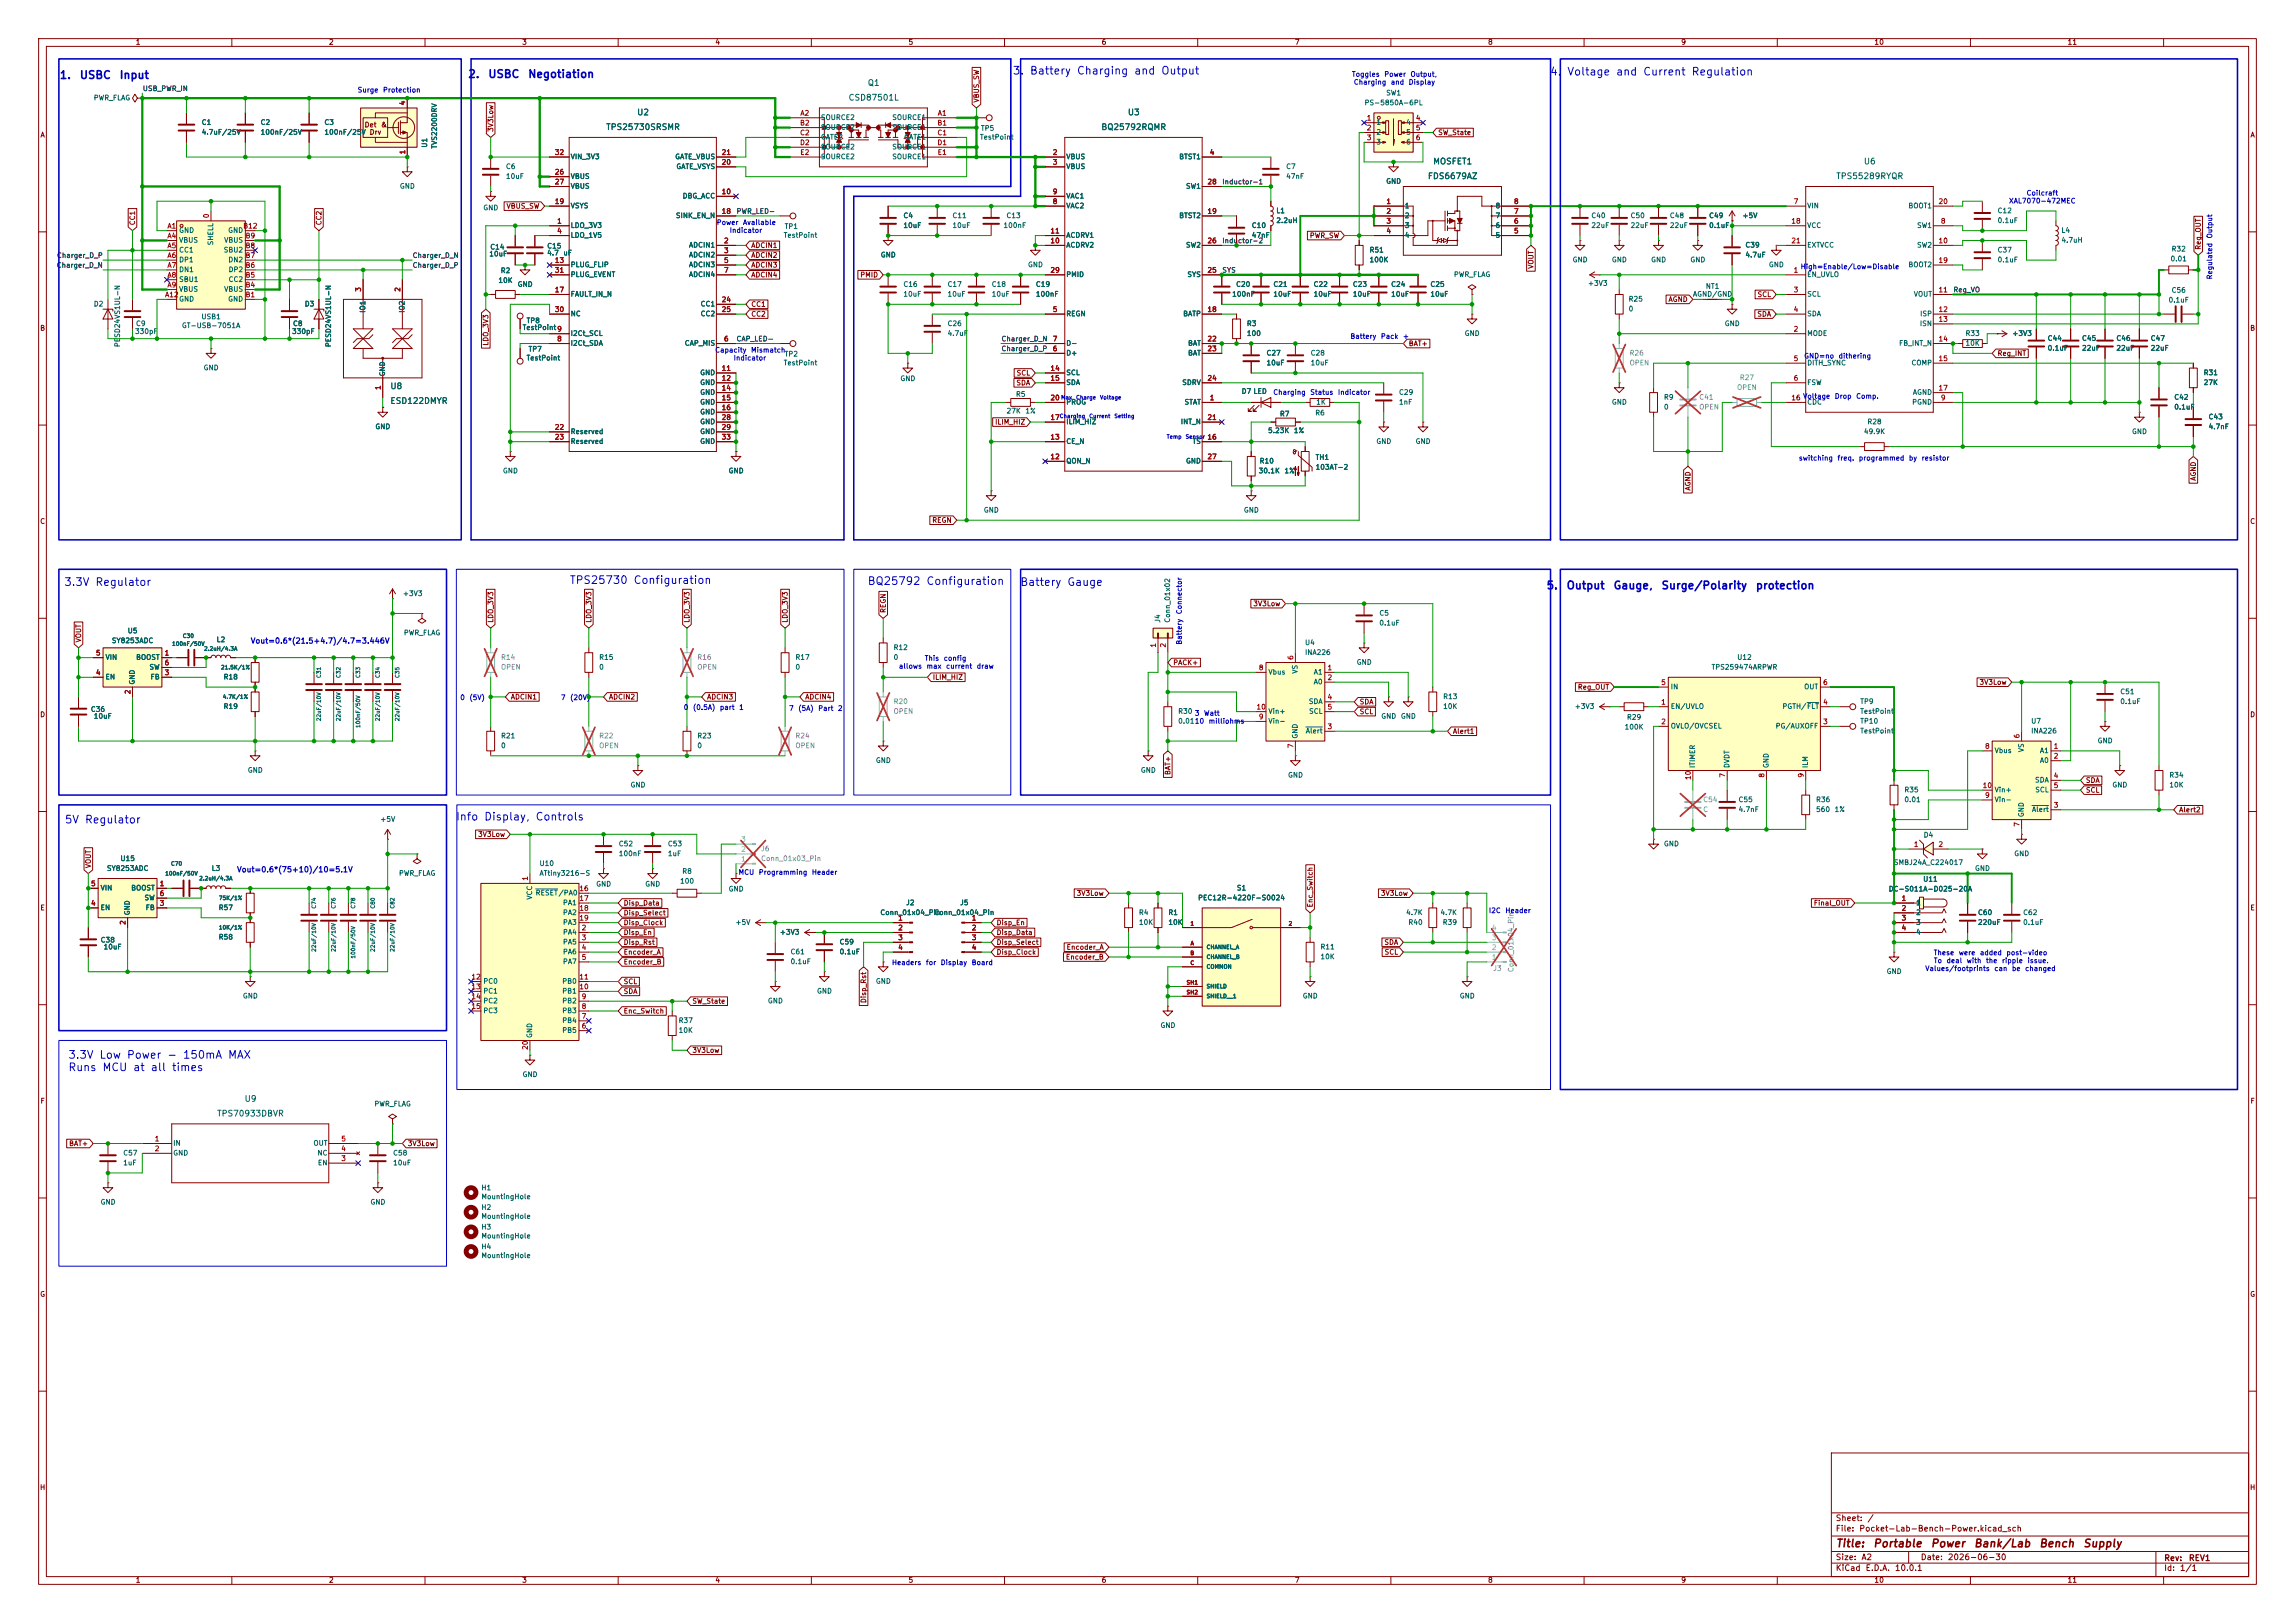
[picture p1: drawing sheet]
<svg xmlns="http://www.w3.org/2000/svg" width="594mm" height="420mm" viewBox="0 0 594 420" stroke-linecap="round" stroke-linejoin="round" font-family="sans-serif">
<defs><g id="words">
<g font-size="2" fill="#0000c2">
<text x="15.3" y="20.9">1.</text>
<text x="20.5" y="20.9">USBC</text>
<text x="30.8" y="20.9">Input</text>
<text x="121" y="20.7">2.</text>
<text x="126.2" y="20.7">USBC</text>
<text x="136.5" y="20.7">Negotiation</text>
<text x="262" y="19.8">3. Battery Charging and Output</text>
<text x="401.1" y="20">4.</text>
<text x="405.5" y="20">Voltage and Current Regulation</text>
<text x="16.5" y="152.1">3.3V Regulator</text>
<text x="147.3" y="151.6">TPS25730 Configuration</text>
<text x="224.4" y="151.9">BQ25792 Configuration</text>
<text x="263.9" y="152.1">Battery Gauge</text>
<text x="400.1" y="153">5.</text>
<text x="405.3" y="153">Output</text>
<text x="417.4" y="153">Gauge,</text>
<text x="429.9" y="153">Surge/Polarity</text>
<text x="454.3" y="153">protection</text>
<text x="16.6" y="213.6">5V Regulator</text>
<text x="117.9" y="212.8">Info Display, Controls</text>
<text x="17.5" y="274.5">3.3V Low Power - 150mA MAX</text>
<text x="17.5" y="277.7">Runs MCU at all times</text>
</g>
<g font-size="2" fill="#840000">
<text x="475" y="400.9">Title:</text>
<text x="484.7" y="400.9">Portable</text>
<text x="499.6" y="400.9">Power</text>
<text x="510.7" y="400.9">Bank/Lab</text>
<text x="527.6" y="400.9">Bench</text>
<text x="539" y="400.9">Supply</text>
</g>
<g font-size="1.5" fill="#006464">
<text x="224.5" y="22.6">Q1</text>
<text x="219.5" y="26.4">CSD87501L</text>
<text x="156.8" y="34">TPS25730SRSMR</text>
<text x="164.8" y="30.2">U2</text>
<text x="284.9" y="34">BQ25792RQMR</text>
<text x="291.8" y="30.2">U3</text>
<text x="369.4" y="46.7">FDS6679AZ</text>
<text x="370.8" y="42.9">MOSFET1</text>
<text x="475.1" y="46.7">TPS55289RYQR</text>
<text x="482.3" y="42.9">U6</text>
<text x="100.9" y="101.1">U8</text>
<text x="100.9" y="104.9">ESD122DMYR</text>
<text x="63.2" y="285.5">U9</text>
<text x="56.1" y="289.3">TPS70933DBVR</text>
</g>
<g font-size="1.5" fill="#840000">
<text x="475" y="394">Sheet:</text>
<text x="483.2" y="394">/</text>
<text x="475" y="396.7">File:</text>
<text x="481.1" y="396.7">Pocket-Lab-Bench-Power.kicad_sch</text>
<text x="475" y="406.9">KiCad</text>
<text x="475" y="404.1">Size:</text>
<text x="481.7" y="404.1">A2</text>
<text x="482.7" y="406.9">E.D.A.</text>
<text x="490.3" y="406.9">10.0.1</text>
<text x="497" y="404.1">Date:</text>
<text x="504" y="404.1">2026-06-30</text>
<text x="560" y="404.3">Rev:</text>
<text x="560" y="406.9">Id:</text>
<text x="564.1" y="406.9">1/1</text>
<text x="566.4" y="404.3">REV1</text>
</g>
<g font-size="1.4" fill="#0000c2">
<text x="64.8" y="166.9">Vout=0.6*(21.5+4.7)/4.7=3.446V</text>
<text x="61.2" y="226.1">Vout=0.6*(75+10)/10=5.1V</text>
</g>
<g font-size="1.3" fill="#840000">
<text x="35" y="11.9">1</text>
<text x="85" y="11.9">2</text>
<text x="135" y="11.9">3</text>
<text x="185" y="11.9">4</text>
<text x="235" y="11.9">5</text>
<text x="285" y="11.9">6</text>
<text x="335" y="11.9">7</text>
<text x="385" y="11.9">8</text>
<text x="435" y="11.9">9</text>
<text x="485" y="11.9">10</text>
<text x="535" y="11.9">11</text>
<text x="253.7" y="26.7" transform="rotate(-90 253.7 26.7)">VBUS_SW</text>
<text x="10.3" y="35.9">A</text>
<text x="94.2" y="33.2">Det</text>
<text x="98.5" y="33.2">&amp;</text>
<text x="128" y="34.3" transform="rotate(-90 128 34.3)">3V3Low</text>
<text x="372.1" y="35.2">SW_State</text>
<text x="582.3" y="35.9">A</text>
<text x="35.2" y="58.4" transform="rotate(-90 35.2 58.4)">CC1</text>
<text x="83.5" y="58.4" transform="rotate(-90 83.5 58.4)">CC2</text>
<text x="131" y="54.3">VBUS_SW</text>
<text x="194.3" y="64.5">ADCIN1</text>
<text x="338.9" y="61.9">PWR_SW</text>
<text x="569.9" y="64.8" transform="rotate(-90 569.9 64.8)">Reg_OUT</text>
<text x="194.3" y="67">ADCIN2</text>
<text x="194.3" y="69.5">ADCIN3</text>
<text x="397.2" y="69.7" transform="rotate(-90 397.2 69.7)">VOUT</text>
<text x="194.3" y="72.1">ADCIN4</text>
<text x="222.5" y="72.1">PMID</text>
<text x="454.8" y="77.2">SCL</text>
<text x="194.3" y="79.7">CC1</text>
<text x="194.3" y="82.2">CC2</text>
<text x="431.7" y="78.4">AGND</text>
<text x="454.7" y="82.2">SDA</text>
<text x="10.3" y="85.9">B</text>
<text x="126.7" y="89.6" transform="rotate(-90 126.7 89.6)">LDO_3V3</text>
<text x="364.5" y="89.9">BAT+</text>
<text x="582.3" y="85.9">B</text>
<text x="516.9" y="92.4">Reg_INT</text>
<text x="262.9" y="100">SDA</text>
<text x="263" y="97.5">SCL</text>
<text x="257.4" y="110.2">ILIM_HIZ</text>
<text x="568.6" y="124.5" transform="rotate(-90 568.6 124.5)">AGND</text>
<text x="437.8" y="127.1" transform="rotate(-90 437.8 127.1)">AGND</text>
<text x="10.3" y="135.9">C</text>
<text x="241.2" y="135.6">REGN</text>
<text x="582.3" y="135.9">C</text>
<text x="128" y="161.3" transform="rotate(-90 128 161.3)">LDO_3V3</text>
<text x="153.4" y="161.3" transform="rotate(-90 153.4 161.3)">LDO_3V3</text>
<text x="178.8" y="161.3" transform="rotate(-90 178.8 161.3)">LDO_3V3</text>
<text x="204.2" y="161.3" transform="rotate(-90 204.2 161.3)">LDO_3V3</text>
<text x="229.6" y="158.8" transform="rotate(-90 229.6 158.8)">REGN</text>
<text x="324.3" y="157.2">3V3Low</text>
<text x="21.3" y="166.4" transform="rotate(-90 21.3 166.4)">VOUT</text>
<text x="303.5" y="172.4">PACK+</text>
<text x="241.3" y="176.2">ILIM_HIZ</text>
<text x="408.3" y="178.8">Reg_OUT</text>
<text x="512.2" y="177.5">3V3Low</text>
<text x="10.3" y="185.9">D</text>
<text x="132.1" y="181.3">ADCIN1</text>
<text x="157.5" y="181.3">ADCIN2</text>
<text x="182.9" y="181.3">ADCIN3</text>
<text x="208.3" y="181.3">ADCIN4</text>
<text x="351.8" y="182.6">SDA</text>
<text x="351.8" y="185.1">SCL</text>
<text x="582.3" y="185.9">D</text>
<text x="375.9" y="190.2">Alert1</text>
<text x="303.2" y="200.7" transform="rotate(-90 303.2 200.7)">BAT+</text>
<text x="539.8" y="202.9">SDA</text>
<text x="539.8" y="205.4">SCL</text>
<text x="563.9" y="210.5">Alert2</text>
<text x="123.6" y="216.9">3V3Low</text>
<text x="23.8" y="224.8" transform="rotate(-90 23.8 224.8)">VOUT</text>
<text x="278.5" y="232.1">3V3Low</text>
<text x="357.3" y="232.1">3V3Low</text>
<text x="10.3" y="235.9">E</text>
<text x="161.3" y="234.6">Disp_Data</text>
<text x="161.3" y="239.7">Disp_Clock</text>
<text x="161.3" y="237.2">Disp_Select</text>
<text x="257.8" y="239.7">Disp_En</text>
<text x="340" y="234.9" transform="rotate(-90 340 234.9)">Enc_Switch</text>
<text x="469.3" y="234.6">Final_OUT</text>
<text x="582.3" y="235.9">E</text>
<text x="161.3" y="244.8">Disp_Rst</text>
<text x="161.3" y="242.3">Disp_En</text>
<text x="257.8" y="242.3">Disp_Data</text>
<text x="257.8" y="244.8">Disp_Select</text>
<text x="358.2" y="244.8">SDA</text>
<text x="161.3" y="247.3">Encoder_A</text>
<text x="161.3" y="249.9">Encoder_B</text>
<text x="257.8" y="247.3">Disp_Clock</text>
<text x="275.7" y="248.6">Encoder_B</text>
<text x="275.9" y="246.1">Encoder_A</text>
<text x="358.2" y="247.3">SCL</text>
<text x="161.3" y="257.5">SDA</text>
<text x="161.3" y="255">SCL</text>
<text x="161.3" y="262.6">Enc_Switch</text>
<text x="179.1" y="260">SW_State</text>
<text x="224.5" y="259.7" transform="rotate(-90 224.5 259.7)">Disp_Rst</text>
<text x="179.1" y="272.7">3V3Low</text>
<text x="10.3" y="285.9">F</text>
<text x="582.3" y="285.9">F</text>
<text x="17.8" y="296.9">BAT+</text>
<text x="105.4" y="296.9">3V3Low</text>
<text x="10.3" y="335.9">G</text>
<text x="582.3" y="335.9">G</text>
<text x="10.2" y="385.9">H</text>
<text x="582.2" y="385.9">H</text>
<text x="35" y="409.9">1</text>
<text x="85" y="409.9">2</text>
<text x="135" y="409.9">3</text>
<text x="185" y="409.9">4</text>
<text x="235" y="409.9">5</text>
<text x="285" y="409.9">6</text>
<text x="335" y="409.9">7</text>
<text x="385" y="409.9">8</text>
<text x="435" y="409.9">9</text>
<text x="485" y="409.9">10</text>
<text x="535" y="409.9">11</text>
</g>
<g font-size="1.3" fill="#0f0f0f">
<text x="36.8" y="23.9">USB_PWR_IN</text>
<text x="316.2" y="48">Inductor-1</text>
<text x="190.5" y="55.6">PWR_LED-</text>
<text x="316.2" y="63.2">Inductor-2</text>
<text x="14.6" y="69.6">Charger_D_N</text>
<text x="14.6" y="67">Charger_D_P</text>
<text x="106.7" y="69.6">Charger_D_P</text>
<text x="106.7" y="67">Charger_D_N</text>
<text x="316.2" y="70.9">SYS</text>
<text x="505.5" y="75.9">Reg_VO</text>
<text x="190.5" y="88.6">CAP_LED-</text>
<text x="259.1" y="88.6">Charger_D_N</text>
<text x="259.1" y="91.2">Charger_D_P</text>
</g>
<g font-size="1.3" fill="#0000c2">
<text x="349.8" y="20.2">Toggles</text>
<text x="350.3" y="22.2">Charging</text>
<text x="358.2" y="20.2">Power</text>
<text x="359.8" y="22.2">and</text>
<text x="364.5" y="22.2">Display</text>
<text x="364.9" y="20.2">Output,</text>
<text x="92.4" y="24.2">Surge</text>
<text x="99" y="24.2">Protection</text>
<text x="519.9" y="52.9">XAL7070-472MEC</text>
<text x="524.4" y="50.9">Coilcraft</text>
<text x="185.4" y="58.5">Power</text>
<text x="192.2" y="58.5">Available</text>
<text x="188.7" y="60.6">Indicator</text>
<text x="572.9" y="61.8" transform="rotate(-90 572.9 61.8)">Output</text>
<text x="465.9" y="70">High=Enable/Low=Disable</text>
<text x="572.9" y="72.4" transform="rotate(-90 572.9 72.4)">Regulated</text>
<text x="349.4" y="88">Battery</text>
<text x="357.3" y="88">Pack</text>
<text x="363" y="88">+</text>
<text x="185" y="91.5">Capacity</text>
<text x="189.8" y="93.6">Indicator</text>
<text x="194.2" y="91.5">Mismatch</text>
<text x="466.8" y="93.1">GND=no</text>
<text x="475.7" y="93.1">dithering</text>
<text x="329.4" y="102.5">Charging</text>
<text x="339" y="102.5">Status</text>
<text x="346.1" y="102.5">Indicator</text>
<text x="466.6" y="103.5">Voltage</text>
<text x="474.7" y="103.5">Drop</text>
<text x="480.3" y="103.5">Comp.</text>
<text x="465.5" y="119.5">switching</text>
<text x="475.5" y="119.5">freq.</text>
<text x="481" y="119.5">programmed</text>
<text x="493.9" y="119.5">by</text>
<text x="497.2" y="119.5">resistor</text>
<text x="306.2" y="159.1" transform="rotate(-90 306.2 159.1)">Connector</text>
<text x="306.2" y="167" transform="rotate(-90 306.2 167)">Battery</text>
<text x="232.5" y="173.3">allows</text>
<text x="239.2" y="171.3">This</text>
<text x="239.7" y="173.3">max</text>
<text x="244.1" y="171.3">config</text>
<text x="244.7" y="173.3">current</text>
<text x="252.7" y="173.3">draw</text>
<text x="119" y="181.5">0</text>
<text x="121.4" y="181.5">(5V)</text>
<text x="145.1" y="181.5">7</text>
<text x="147.4" y="181.5">(20V)</text>
<text x="176.8" y="184">0</text>
<text x="179.2" y="184">(0.5A)</text>
<text x="186.2" y="184">part</text>
<text x="191.2" y="184">1</text>
<text x="204.1" y="184.3">7</text>
<text x="206.5" y="184.3">(5A)</text>
<text x="211.6" y="184.3">Part</text>
<text x="216.7" y="184.3">2</text>
<text x="309.1" y="185.5">3</text>
<text x="311.5" y="185.5">Watt</text>
<text x="312.7" y="187.6">milliohms</text>
<text x="191" y="226.7">MCU</text>
<text x="196.3" y="226.7">Programming</text>
<text x="210" y="226.7">Header</text>
<text x="385.2" y="236.6">I2C</text>
<text x="389.5" y="236.6">Header</text>
<text x="230.7" y="250">Headers</text>
<text x="239.5" y="250">for</text>
<text x="243.3" y="250">Display</text>
<text x="251.4" y="250">Board</text>
<text x="498.2" y="251.6">Values/footprints</text>
<text x="500.4" y="247.5">These</text>
<text x="500.4" y="249.5">To</text>
<text x="503.7" y="249.5">deal</text>
<text x="506.9" y="247.5">were</text>
<text x="508.9" y="249.5">with</text>
<text x="512.3" y="247.5">added</text>
<text x="513.9" y="249.5">the</text>
<text x="516" y="251.6">can</text>
<text x="518" y="249.5">ripple</text>
<text x="519.2" y="247.5">post-video</text>
<text x="520.6" y="251.6">be</text>
<text x="524" y="251.6">changed</text>
<text x="524.6" y="249.5">issue.</text>
</g>
<g font-size="1.3" fill="#006464">
<text x="24.1" y="26.3">PWR_FLAG</text>
<text x="353" y="27.5">PS-5850A-6PL</text>
<text x="358.6" y="25">SW1</text>
<text x="52.1" y="32.6">C1</text>
<text x="52.1" y="35.2">4.7uF/25V</text>
<text x="67.3" y="32.6">C2</text>
<text x="67.3" y="35.2">100nF/25V</text>
<text x="83.8" y="32.6">C3</text>
<text x="83.8" y="35.2">100nF/25V Drv</text>
<text x="83.8" y="35.2">100nF/25V</text>
<text x="212.3" y="31.3">SOURCE2</text>
<text x="212.3" y="33.9">SOURCE2</text>
<text x="230.8" y="31.3">SOURCE1</text>
<text x="230.8" y="33.9">SOURCE1</text>
<text x="253.8" y="34.1">TP5</text>
<text x="356.1" y="32.6">1</text>
<text x="356.1" y="35.2">2</text>
<text x="363.8" y="32.6">4</text>
<text x="363.8" y="35.2">5</text>
<text x="110.8" y="38.3" transform="rotate(-90 110.8 38.3)">U1</text>
<text x="113.4" y="38.6" transform="rotate(-90 113.4 38.6)">TVS2200DRV</text>
<text x="147.6" y="41.5">VIN_3V3</text>
<text x="174.6" y="41.5">GATE_VBUS</text>
<text x="212.3" y="36.4">GATE2</text>
<text x="212.3" y="39">SOURCE2</text>
<text x="212.3" y="41.5">SOURCE2</text>
<text x="230.8" y="39">SOURCE1</text>
<text x="230.8" y="41.5">SOURCE1</text>
<text x="233.9" y="36.4">GATE1</text>
<text x="253.5" y="36.4">TestPoint</text>
<text x="275.8" y="41.5">VBUS</text>
<text x="305.1" y="41.5">BTST1</text>
<text x="356.1" y="37.7">3</text>
<text x="363.8" y="37.7">6</text>
<text x="130.8" y="44">C6</text>
<text x="130.8" y="46.6">10uF</text>
<text x="147.6" y="46.6">VBUS</text>
<text x="174.9" y="44">GATE_VSYS</text>
<text x="275.8" y="44">VBUS</text>
<text x="332.7" y="44">C7</text>
<text x="332.7" y="46.6">47nF</text>
<text x="358.6" y="47.9">GND</text>
<text x="103.4" y="49.1">GND</text>
<text x="147.6" y="49.1">VBUS</text>
<text x="176.6" y="51.7">DBG_ACC</text>
<text x="275.8" y="51.7">VAC1</text>
<text x="306.8" y="49.1">SW1</text>
<text x="125" y="54.7">GND</text>
<text x="147.6" y="59.3">LDO_3V3</text>
<text x="147.6" y="54.2">VSYS</text>
<text x="174.8" y="56.7">SINK_EN_N</text>
<text x="203" y="59.5">TP1</text>
<text x="233.7" y="56.7">C4</text>
<text x="233.7" y="59.3">10uF</text>
<text x="246.4" y="56.7">C11</text>
<text x="246.4" y="59.3">10uF</text>
<text x="259.6" y="59.3">100nF</text>
<text x="260.4" y="56.7">C13</text>
<text x="275.8" y="54.2">VAC2</text>
<text x="305.1" y="56.7">BTST2</text>
<text x="323.9" y="59.3">C10</text>
<text x="330.2" y="58">2.2uH</text>
<text x="330.2" y="55.5">L1</text>
<text x="363.5" y="54.2">1</text>
<text x="363.5" y="56.7">2</text>
<text x="363.5" y="59.3">3</text>
<text x="387" y="59.3">6</text>
<text x="387" y="56.7">7</text>
<text x="387" y="54.2">8</text>
<text x="411.7" y="56.7">C40</text>
<text x="411.7" y="59.3">22uF</text>
<text x="421.9" y="56.7">C50</text>
<text x="421.9" y="59.3">22uF</text>
<text x="432.1" y="56.7">C48</text>
<text x="432.1" y="59.3">22uF</text>
<text x="442.2" y="56.7">C49</text>
<text x="442.2" y="59.3">0.1uF</text>
<text x="450.9" y="56.7">+5V</text>
<text x="467.6" y="54.2">VIN</text>
<text x="467.6" y="59.3">VCC</text>
<text x="493.8" y="54.2">BOOT1</text>
<text x="496.1" y="59.3">SW1</text>
<text x="516.9" y="55.5">C12</text>
<text x="516.9" y="58">0.1uF</text>
<text x="46.2" y="60.6">GND</text>
<text x="46.2" y="63.1">VBUS</text>
<text x="46.2" y="65.6">CC1</text>
<text x="55.5" y="63.6" transform="rotate(-90 55.5 63.6)">SHELL</text>
<text x="57.8" y="65.6">SBU2</text>
<text x="57.9" y="63.1">VBUS</text>
<text x="58.9" y="60.6">GND</text>
<text x="126.8" y="64.9">C14</text>
<text x="141.5" y="64.6">C15</text>
<text x="147.6" y="61.8">LDO_1V5</text>
<text x="178.2" y="64.4">ADCIN1</text>
<text x="202.7" y="61.8">TestPoint</text>
<text x="275.8" y="64.4">ACDRV2</text>
<text x="275.8" y="61.8">ACDRV1</text>
<text x="306.8" y="64.4">SW2</text>
<text x="323.9" y="61.8">47nF</text>
<text x="354.3" y="65.6">R51</text>
<text x="363.5" y="61.8">4</text>
<text x="387" y="61.8">5</text>
<text x="451.6" y="64.4">C39</text>
<text x="467.6" y="64.4">EXTVCC</text>
<text x="496.1" y="64.4">SW2</text>
<text x="516.9" y="65.6">C37</text>
<text x="533.4" y="63.1">4.7uH</text>
<text x="533.4" y="60.6">L4</text>
<text x="561.9" y="65.4">R32</text>
<text x="46.2" y="68.2">DP1</text>
<text x="46.2" y="70.7">DN1</text>
<text x="59" y="68.2">DN2</text>
<text x="59" y="70.7">DP2</text>
<text x="126.5" y="66.6">10uF</text>
<text x="129.5" y="71">R2</text>
<text x="141.5" y="66.4">4.7</text>
<text x="145.7" y="66.4">uF</text>
<text x="147.6" y="69.4">PLUG_FLIP</text>
<text x="147.6" y="72">PLUG_EVENT</text>
<text x="178.2" y="66.9">ADCIN2</text>
<text x="178.2" y="69.4">ADCIN3</text>
<text x="178.2" y="72">ADCIN4</text>
<text x="227.8" y="66.9">GND</text>
<text x="265.9" y="69.4">GND</text>
<text x="275.8" y="72">PMID</text>
<text x="307.2" y="72">SYS</text>
<text x="354.3" y="68.2">100K</text>
<text x="376.2" y="72">PWR_FLAG</text>
<text x="406.9" y="68.2">GND</text>
<text x="417.1" y="68.2">GND</text>
<text x="427.2" y="68.2">GND</text>
<text x="437.4" y="68.2">GND</text>
<text x="451.6" y="66.9">4.7uF</text>
<text x="457.7" y="69.4">GND</text>
<text x="467.6" y="72">EN_UVLO</text>
<text x="493.8" y="69.4">BOOT2</text>
<text x="516.9" y="68.2">0.1uF</text>
<text x="561.7" y="67.9">0.01</text>
<text x="46.2" y="73.3">SBU1</text>
<text x="46.2" y="75.8">VBUS</text>
<text x="57.9" y="75.8">VBUS</text>
<text x="59" y="73.3">CC2</text>
<text x="128.9" y="73.5">10K</text>
<text x="133.9" y="74.5">GND</text>
<text x="147.6" y="77.1">FAULT_IN_N</text>
<text x="233.7" y="74.5">C16</text>
<text x="233.7" y="77.1">10uF</text>
<text x="245.1" y="74.5">C17</text>
<text x="245.1" y="77.1">10uF</text>
<text x="256.5" y="74.5">C18</text>
<text x="256.5" y="77.1">10uF</text>
<text x="268" y="77.1">100nF</text>
<text x="268" y="74.5">C19</text>
<text x="318.8" y="77.1">100nF</text>
<text x="319.8" y="74.5">C20</text>
<text x="329.4" y="74.5">C21</text>
<text x="329.4" y="77.1">10uF</text>
<text x="339.9" y="74.5">C22</text>
<text x="339.9" y="77.1">10uF</text>
<text x="350" y="74.5">C23</text>
<text x="350" y="77.1">10uF</text>
<text x="359.9" y="74.5">C24</text>
<text x="359.9" y="77.1">10uF</text>
<text x="370.1" y="74.5">C25</text>
<text x="370.1" y="77.1">10uF</text>
<text x="410.9" y="74.3">+3V3</text>
<text x="438" y="77.1">AGND/GND</text>
<text x="441.4" y="75">NT1</text>
<text x="467.6" y="77.1">SCL</text>
<text x="495.2" y="77.1">VOUT</text>
<text x="561.9" y="76">C56</text>
<text x="24.1" y="79.6">D2</text>
<text x="46.2" y="78.3">GND</text>
<text x="52" y="82.9">USB1</text>
<text x="58.9" y="78.3">GND</text>
<text x="78.7" y="79.6">D3</text>
<text x="94.8" y="81.1" transform="rotate(-90 94.8 81.1)">IO1</text>
<text x="105" y="81.1" transform="rotate(-90 105 81.1)">IO2</text>
<text x="136.2" y="83.9">TP8</text>
<text x="147.6" y="82.1">NC</text>
<text x="181.2" y="79.6">CC1</text>
<text x="181.2" y="82.1">CC2</text>
<text x="275.8" y="82.1">REGN</text>
<text x="306.1" y="82.1">BATP</text>
<text x="421.4" y="80.9">0</text>
<text x="421.4" y="78.3">R25</text>
<text x="467.6" y="82.1">SDA</text>
<text x="496.8" y="82.1">ISP</text>
<text x="561.1" y="78.6">0.1uF</text>
<text x="31.3" y="90" transform="rotate(-90 31.3 90)">PESD24VS1UL-N</text>
<text x="34.8" y="86.7">330pF</text>
<text x="35.1" y="84.7">C9</text>
<text x="46.9" y="85.2">GT-USB-7051A</text>
<text x="75.4" y="86.7">330pF</text>
<text x="75.7" y="84.7">C8</text>
<text x="86" y="90" transform="rotate(-90 86 90)">PESD24VS1UL-N</text>
<text x="135.1" y="85.7">TestPoint</text>
<text x="147.6" y="89.8">I2Ct_SDA</text>
<text x="147.6" y="87.2">I2Ct_SCL</text>
<text x="177.1" y="89.8">CAP_MIS</text>
<text x="245.1" y="84.7">C26</text>
<text x="245.1" y="87.2">4.7uF</text>
<text x="275.8" y="89.8">D-</text>
<text x="307.4" y="89.8">BAT</text>
<text x="322.6" y="84.7">R3</text>
<text x="322.6" y="87.2">100</text>
<text x="379" y="87.2">GND</text>
<text x="446.3" y="84.7">GND</text>
<text x="467.6" y="87.2">MODE</text>
<text x="491.4" y="89.8">FB_INT_N</text>
<text x="496.8" y="84.7">ISN</text>
<text x="508.6" y="87.2">R33</text>
<text x="508.6" y="89.8">10K</text>
<text x="520.7" y="87.2">+3V3</text>
<text x="529.9" y="88.5">C44</text>
<text x="538.7" y="88.5">C45</text>
<text x="547.6" y="88.5">C46</text>
<text x="556.5" y="88.5">C47</text>
<text x="136.2" y="93.6">TestPoint</text>
<text x="136.7" y="91.3">TP7</text>
<text x="202.7" y="94.8">TestPoint</text>
<text x="203" y="92.6">TP2</text>
<text x="275.8" y="92.3">D+</text>
<text x="307.4" y="92.3">BAT</text>
<text x="327.7" y="92.3">C27</text>
<text x="327.7" y="94.8">10uF</text>
<text x="339.1" y="92.3">C28</text>
<text x="339.1" y="94.8">10uF</text>
<text x="467.6" y="94.8">DITH_SYNC</text>
<text x="494.6" y="94.8">COMP</text>
<text x="529.9" y="91">0.1uF</text>
<text x="538.7" y="91">22uF</text>
<text x="547.6" y="91">22uF</text>
<text x="556.5" y="91">22uF</text>
<text x="52.6" y="96.1">GND</text>
<text x="99.9" y="97.5" transform="rotate(-90 99.9 97.5)">GND</text>
<text x="181.1" y="97.4">GND</text>
<text x="181.1" y="99.9">GND</text>
<text x="232.9" y="98.9">GND</text>
<text x="275.8" y="97.4">SCL</text>
<text x="275.8" y="99.9">SDA</text>
<text x="305.9" y="99.9">SDRV</text>
<text x="467.6" y="99.9">FSW</text>
<text x="570.2" y="97.4">R31</text>
<text x="570.2" y="99.9">27K</text>
<text x="181.1" y="102.5">GND</text>
<text x="181.1" y="105">GND</text>
<text x="181.1" y="107.5">GND</text>
<text x="260.4" y="107.3">27K</text>
<text x="262.8" y="103">R5</text>
<text x="265.3" y="107.3">1%</text>
<text x="275.8" y="105">PROG</text>
<text x="306.5" y="105">STAT</text>
<text x="321.2" y="102.2">D7 LED</text>
<text x="340.3" y="107.8">R6</text>
<text x="340.5" y="105">1K</text>
<text x="362" y="105">1nF</text>
<text x="362" y="102.5">C29</text>
<text x="417.1" y="105">GND</text>
<text x="430.5" y="103.7">R9</text>
<text x="430.5" y="106.3">0</text>
<text x="467.6" y="105">CDC</text>
<text x="494.8" y="105">PGND</text>
<text x="495" y="102.5">AGND</text>
<text x="562.6" y="103.7">C42</text>
<text x="562.6" y="106.3">0.1uF</text>
<text x="97" y="111.4">GND</text>
<text x="147.6" y="112.6">Reserved</text>
<text x="181.1" y="110.1">GND</text>
<text x="181.1" y="112.6">GND</text>
<text x="275.8" y="110.1">ILIM_HIZ</text>
<text x="305.5" y="110.1">INT_N</text>
<text x="328.1" y="112.4">5.23K</text>
<text x="331.1" y="108.1">R7</text>
<text x="334.7" y="112.4">1%</text>
<text x="482.3" y="112.6">49.9K</text>
<text x="483.2" y="110.1">R28</text>
<text x="551.7" y="112.6">GND</text>
<text x="571.5" y="108.8">C43</text>
<text x="571.5" y="111.4">4.7nF</text>
<text x="147.6" y="115.2">Reserved</text>
<text x="181.1" y="115.2">GND</text>
<text x="275.8" y="115.2">CE_N</text>
<text x="308.5" y="115.2">TS</text>
<text x="340.4" y="119.3">TH1</text>
<text x="356.1" y="115.2">GND</text>
<text x="366.3" y="115.2">GND</text>
<text x="130" y="122.8">GND</text>
<text x="188.5" y="122.8">GND</text>
<text x="275.8" y="120.2">QON_N</text>
<text x="306.8" y="120.2">GND</text>
<text x="325.6" y="122.8">30.1K</text>
<text x="325.9" y="120.2">R10</text>
<text x="332.3" y="122.8">1%</text>
<text x="340.4" y="121.8">103AT-2</text>
<text x="254.5" y="132.9">GND</text>
<text x="321.8" y="132.9">GND</text>
<text x="104.1" y="154.5">+3V3</text>
<text x="300.6" y="161.3" transform="rotate(-90 300.6 161.3)">J4</text>
<text x="303.1" y="161.3" transform="rotate(-90 303.1 161.3)">Conn_01x02</text>
<text x="356.9" y="159.6">C5</text>
<text x="28.8" y="166.7">SY8253ADC</text>
<text x="32.9" y="164.2">U5</text>
<text x="55.9" y="166.5">L2</text>
<text x="104.4" y="164.7">PWR_FLAG</text>
<text x="337.6" y="167.2">U4</text>
<text x="356.9" y="162.2">0.1uF</text>
<text x="27.2" y="171">VIN</text>
<text x="35.1" y="171">BOOST</text>
<text x="38.5" y="173.6">SW</text>
<text x="154.9" y="173.6">0</text>
<text x="154.9" y="171">R15</text>
<text x="205.7" y="173.6">0</text>
<text x="205.7" y="171">R17</text>
<text x="231.1" y="171">0</text>
<text x="231.1" y="168.5">R12</text>
<text x="337.6" y="169.8">INA226</text>
<text x="351" y="172.3">GND</text>
<text x="442.9" y="173.6">TPS259474ARPWR</text>
<text x="449.5" y="171">U12</text>
<text x="27.2" y="176.1">EN</text>
<text x="35.2" y="177.3" transform="rotate(-90 35.2 177.3)">GND</text>
<text x="38.8" y="176.1">FB</text>
<text x="57.7" y="176.1">R18</text>
<text x="328.2" y="174.9">Vbus</text>
<text x="336.1" y="174.5" transform="rotate(-90 336.1 174.5)">VS</text>
<text x="339.9" y="174.9">A1</text>
<text x="339.9" y="177.4">A0</text>
<text x="432.3" y="178.7">IN</text>
<text x="466.8" y="178.7">OUT</text>
<text x="548.6" y="179.9">C51</text>
<text x="23.4" y="184.5">C36</text>
<text x="57.7" y="183.7">R19</text>
<text x="304.8" y="185">R30</text>
<text x="328.2" y="185">Vin+</text>
<text x="338.6" y="182.5">SDA</text>
<text x="338.7" y="185">SCL</text>
<text x="373.4" y="181.2">R13</text>
<text x="373.4" y="183.7">10K</text>
<text x="407.5" y="183.7">+3V3</text>
<text x="432.3" y="183.7">EN/UVLO</text>
<text x="461.2" y="183.7">PGTH/FLT</text>
<text x="481.3" y="182.5">TP9</text>
<text x="481.3" y="185">TestPoint</text>
<text x="548.6" y="182.5">0.1uF</text>
<text x="24.1" y="186.3">10uF</text>
<text x="129.5" y="191.4">R21</text>
<text x="180.3" y="191.4">R23</text>
<text x="304.8" y="187.6">0.0110</text>
<text x="328.2" y="187.6">Vin-</text>
<text x="336.1" y="191.3" transform="rotate(-90 336.1 191.3)">GND</text>
<text x="337.8" y="190.1">Alert</text>
<text x="357.4" y="186.3">GND</text>
<text x="362.5" y="186.3">GND</text>
<text x="420.4" y="189.1">100K</text>
<text x="421" y="186.5">R29</text>
<text x="432.3" y="188.8">OVLO/OVCSEL</text>
<text x="459.5" y="188.8">PG/AUXOFF</text>
<text x="481.3" y="190.1">TestPoint</text>
<text x="481.3" y="187.6">TP10</text>
<text x="525.6" y="187.6">U7</text>
<text x="525.6" y="190.1">INA226</text>
<text x="129.5" y="193.9">0</text>
<text x="180.3" y="193.9">0</text>
<text x="226.6" y="197.7">GND</text>
<text x="516.1" y="195.2">Vbus</text>
<text x="524.1" y="194.8" transform="rotate(-90 524.1 194.8)">VS</text>
<text x="527.9" y="195.2">A1</text>
<text x="527.9" y="197.7">A0</text>
<text x="542.8" y="192.6">GND</text>
<text x="64" y="200.3">GND</text>
<text x="295.1" y="200.3">GND</text>
<text x="333.2" y="201.5">GND</text>
<text x="439" y="198.9" transform="rotate(-90 439 198.9)">ITIMER</text>
<text x="447.9" y="198.9" transform="rotate(-90 447.9 198.9)">DVDT</text>
<text x="458.1" y="198.9" transform="rotate(-90 458.1 198.9)">GND</text>
<text x="468.2" y="198.9" transform="rotate(-90 468.2 198.9)">ILM</text>
<text x="526.6" y="202.8">SDA</text>
<text x="561.3" y="201.5">R34</text>
<text x="163.1" y="204.1">GND</text>
<text x="449.8" y="207.9">C55</text>
<text x="469.9" y="207.9">R36</text>
<text x="492.8" y="207.9">0.01</text>
<text x="492.8" y="205.3">R35</text>
<text x="516.1" y="207.9">Vin-</text>
<text x="516.1" y="205.3">Vin+</text>
<text x="526.6" y="205.3">SCL</text>
<text x="546.6" y="204.1">GND</text>
<text x="561.3" y="204.1">10K</text>
<text x="98.3" y="213">+5V</text>
<text x="449.8" y="210.4">4.7nF</text>
<text x="469.9" y="210.4">560</text>
<text x="474.7" y="210.4">1%</text>
<text x="524.1" y="211.6" transform="rotate(-90 524.1 211.6)">GND</text>
<text x="525.8" y="210.4">Alert</text>
<text x="160" y="221.8">100nF</text>
<text x="160" y="219.3">C52</text>
<text x="172.7" y="221.8">1uF</text>
<text x="172.7" y="219.3">C53</text>
<text x="430.5" y="219.3">GND</text>
<text x="497.8" y="217">D4</text>
<text x="521.2" y="221.8">GND</text>
<text x="27.5" y="225.7">SY8253ADC</text>
<text x="31" y="223.1">U15</text>
<text x="54.7" y="225.7">L3</text>
<text x="103.1" y="226.9">PWR_FLAG</text>
<text x="139.5" y="224.4">U10</text>
<text x="139.5" y="226.9">ATtiny3216-S</text>
<text x="176.5" y="226.4">R8</text>
<text x="490.1" y="224.1">SMBJ24A_C224017</text>
<text x="511" y="225.7">GND</text>
<text x="25.9" y="230.7">VIN</text>
<text x="33.8" y="230.7">BOOST</text>
<text x="37.3" y="233.3">SW</text>
<text x="138" y="232.9" transform="rotate(-90 138 232.9)">VCC</text>
<text x="138.5" y="232">RESET/PA0</text>
<text x="154.2" y="229.7">GND</text>
<text x="166.9" y="229.7">GND</text>
<text x="175.9" y="229">100</text>
<text x="188.5" y="231">GND</text>
<text x="310" y="233.3">PEC12R-4220F-S0024</text>
<text x="320" y="230.7">S1</text>
<text x="488.7" y="231">DC-S011A-D025-20A</text>
<text x="497.6" y="228.4">U11</text>
<text x="25.9" y="235.8">EN</text>
<text x="33.9" y="237" transform="rotate(-90 33.9 237)">GND</text>
<text x="37.6" y="235.8">FB</text>
<text x="56.5" y="235.8">R57</text>
<text x="145.6" y="234.5">PA1</text>
<text x="145.6" y="237.1">PA2</text>
<text x="145.6" y="239.6">PA3</text>
<text x="190.2" y="239.6">+5V</text>
<text x="227.7" y="237.1">Conn_01x04_Pin</text>
<text x="234.4" y="234.5">J2</text>
<text x="241.7" y="237.1">Conn_01x04_Pin</text>
<text x="248.4" y="234.5">J5</text>
<text x="294.6" y="237.1">R4</text>
<text x="294.6" y="239.6">10K</text>
<text x="302.3" y="237.1">R1</text>
<text x="302.3" y="239.6">10K</text>
<text x="363.8" y="237.1">4.7K</text>
<text x="364.4" y="239.6">R40</text>
<text x="372.7" y="237.1">4.7K</text>
<text x="373.3" y="239.6">R39</text>
<text x="495.8" y="234.5">1</text>
<text x="495.8" y="237.1">2</text>
<text x="495.8" y="239.6">3</text>
<text x="511.8" y="239.6">220uF</text>
<text x="511.8" y="237.1">C60</text>
<text x="523.5" y="237.1">C62</text>
<text x="523.5" y="239.6">0.1uF</text>
<text x="25.9" y="244.2">C38</text>
<text x="26.7" y="246">10uF</text>
<text x="56.5" y="243.4">R58</text>
<text x="145.6" y="242.2">PA4</text>
<text x="145.6" y="244.7">PA5</text>
<text x="201.7" y="242.2">+3V3</text>
<text x="217.2" y="244.7">C59</text>
<text x="341.6" y="246">R11</text>
<text x="495.8" y="242.2">4</text>
<text x="145.6" y="247.2">PA6</text>
<text x="145.6" y="249.8">PA7</text>
<text x="204.5" y="247.2">C61</text>
<text x="204.5" y="249.8">0.1uF</text>
<text x="217.2" y="247.2">0.1uF</text>
<text x="341.6" y="248.5">10K</text>
<text x="125" y="254.9">PC0</text>
<text x="125" y="257.4">PC1</text>
<text x="145.4" y="257.4">PB1</text>
<text x="145.4" y="254.9">PB0</text>
<text x="211.3" y="257.4">GND</text>
<text x="226.6" y="254.9">GND</text>
<text x="488.2" y="252.3">GND</text>
<text x="62.7" y="258.7">GND</text>
<text x="125" y="259.9">PC2</text>
<text x="125" y="262.5">PC3</text>
<text x="145.4" y="262.5">PB3</text>
<text x="145.4" y="259.9">PB2</text>
<text x="198.6" y="259.9">GND</text>
<text x="337.1" y="258.7">GND</text>
<text x="377.7" y="258.7">GND</text>
<text x="138" y="268.7" transform="rotate(-90 138 268.7)">GND</text>
<text x="145.4" y="267.6">PB5</text>
<text x="145.4" y="265">PB4</text>
<text x="175.5" y="265">R37</text>
<text x="175.5" y="267.6">10K</text>
<text x="300.2" y="266.3">GND</text>
<text x="135.1" y="279">GND</text>
<text x="96.8" y="286.6">PWR_FLAG</text>
<text x="31.8" y="299.3">C57</text>
<text x="44.7" y="296.8">IN</text>
<text x="44.7" y="299.3">GND</text>
<text x="81" y="296.8">OUT</text>
<text x="82" y="299.3">NC</text>
<text x="101.6" y="299.3">C58</text>
<text x="31.8" y="301.9">1uF</text>
<text x="82.2" y="301.9">EN</text>
<text x="101.6" y="301.9">10uF</text>
<text x="124.5" y="308.3">H1</text>
<text x="124.5" y="310.6">MountingHole</text>
<text x="25.9" y="312">GND</text>
<text x="95.8" y="312">GND</text>
<text x="124.5" y="313.4">H2</text>
<text x="124.5" y="315.7">MountingHole</text>
<text x="124.5" y="323.5">H4</text>
<text x="124.5" y="318.5">H3</text>
<text x="124.5" y="320.8">MountingHole</text>
<text x="124.5" y="325.9">MountingHole</text>
</g>
<g font-size="1.3" fill="#a90000">
<text x="105.2" y="27.4" transform="rotate(-90 105.2 27.4)">4</text>
<text x="206.9" y="32.8">B2</text>
<text x="206.9" y="35.3">C2</text>
<text x="207" y="30.2">A2</text>
<text x="242.5" y="32.8">B1</text>
<text x="242.5" y="35.3">C1</text>
<text x="242.6" y="30.2">A1</text>
<text x="353.6" y="31.5">1</text>
<text x="353.6" y="34">2</text>
<text x="366.3" y="31.5">4</text>
<text x="366.3" y="34">5</text>
<text x="105.2" y="40.1" transform="rotate(-90 105.2 40.1)">1</text>
<text x="143.5" y="40.4">32</text>
<text x="186.6" y="40.4">21</text>
<text x="206.9" y="37.8">D2</text>
<text x="207" y="40.4">E2</text>
<text x="242.5" y="37.8">D1</text>
<text x="242.6" y="40.4">E1</text>
<text x="272.3" y="40.4">2</text>
<text x="313" y="40.4">4</text>
<text x="353.6" y="36.6">3</text>
<text x="366.3" y="36.6">6</text>
<text x="143.5" y="45.5">26</text>
<text x="186.6" y="42.9">20</text>
<text x="272.3" y="42.9">3</text>
<text x="143.5" y="53.1">19</text>
<text x="143.5" y="48">27</text>
<text x="186.6" y="50.5">10</text>
<text x="272.3" y="53.1">8</text>
<text x="272.3" y="50.5">9</text>
<text x="312.4" y="48">28</text>
<text x="358.7" y="53.1">1</text>
<text x="391.7" y="53.1">8</text>
<text x="464.1" y="53.1">7</text>
<text x="501.6" y="53.1">20</text>
<text x="43.2" y="59.4">A1</text>
<text x="54.4" y="56.6" transform="rotate(-90 54.4 56.6)">0</text>
<text x="62.8" y="59.4">B12</text>
<text x="144.1" y="58.2">1</text>
<text x="186.6" y="55.6">18</text>
<text x="312.4" y="55.6">19</text>
<text x="358.7" y="55.6">2</text>
<text x="358.7" y="58.2">3</text>
<text x="391.7" y="58.2">6</text>
<text x="391.7" y="55.6">7</text>
<text x="463.5" y="58.2">18</text>
<text x="502.2" y="58.2">8</text>
<text x="43.2" y="62">A4</text>
<text x="43.2" y="64.5">A5</text>
<text x="63.4" y="64.5">B8</text>
<text x="63.4" y="62">B9</text>
<text x="144.1" y="60.7">4</text>
<text x="187.3" y="63.2">2</text>
<text x="187.3" y="65.8">3</text>
<text x="271.7" y="63.2">10</text>
<text x="271.7" y="60.7">11</text>
<text x="312.4" y="63.2">26</text>
<text x="358.7" y="60.7">4</text>
<text x="391.7" y="60.7">5</text>
<text x="463.5" y="63.2">21</text>
<text x="501.6" y="63.2">10</text>
<text x="43.2" y="67.1">A6</text>
<text x="43.2" y="69.6">A7</text>
<text x="63.4" y="69.6">B6</text>
<text x="63.4" y="67.1">B7</text>
<text x="143.5" y="68.3">13</text>
<text x="143.5" y="70.9">31</text>
<text x="187.3" y="68.3">5</text>
<text x="187.3" y="70.9">7</text>
<text x="271.7" y="70.9">29</text>
<text x="312.4" y="70.9">25</text>
<text x="464.1" y="70.9">1</text>
<text x="501.6" y="68.3">19</text>
<text x="42.6" y="77.2">A12</text>
<text x="43.2" y="72.1">A8</text>
<text x="43.2" y="74.7">A9</text>
<text x="63.4" y="77.2">B1</text>
<text x="63.4" y="74.7">B4</text>
<text x="63.4" y="72.1">B5</text>
<text x="93.7" y="75.6" transform="rotate(-90 93.7 75.6)">3</text>
<text x="103.9" y="75.6" transform="rotate(-90 103.9 75.6)">2</text>
<text x="143.5" y="75.9">17</text>
<text x="464.1" y="75.9">3</text>
<text x="501.6" y="75.9">11</text>
<text x="143.5" y="81">30</text>
<text x="186.6" y="78.5">24</text>
<text x="186.6" y="81">25</text>
<text x="272.3" y="81">5</text>
<text x="312.4" y="81">18</text>
<text x="464.1" y="81">4</text>
<text x="501.6" y="81">12</text>
<text x="501.6" y="83.6">13</text>
<text x="144.1" y="88.6">8</text>
<text x="144.1" y="86.1">9</text>
<text x="187.3" y="88.6">6</text>
<text x="272.3" y="88.6">7</text>
<text x="312.4" y="88.6">22</text>
<text x="464.1" y="86.1">2</text>
<text x="501.6" y="88.6">14</text>
<text x="272.3" y="91.2">6</text>
<text x="312.4" y="91.2">23</text>
<text x="464.1" y="93.7">5</text>
<text x="501.6" y="93.7">15</text>
<text x="98.8" y="101" transform="rotate(-90 98.8 101)">1</text>
<text x="186.6" y="96.3">11</text>
<text x="186.6" y="98.8">12</text>
<text x="186.6" y="101.3">14</text>
<text x="271.7" y="96.3">14</text>
<text x="271.7" y="98.8">15</text>
<text x="312.4" y="98.8">24</text>
<text x="464.1" y="98.8">6</text>
<text x="501.6" y="101.3">17</text>
<text x="186.6" y="103.9">15</text>
<text x="186.6" y="106.4">16</text>
<text x="271.7" y="103.9">20</text>
<text x="313" y="103.9">1</text>
<text x="463.5" y="103.9">16</text>
<text x="502.2" y="103.9">9</text>
<text x="143.5" y="111.5">22</text>
<text x="186.6" y="109">28</text>
<text x="186.6" y="111.5">29</text>
<text x="271.7" y="109">17</text>
<text x="312.4" y="109">21</text>
<text x="143.5" y="114">23</text>
<text x="186.6" y="114">33</text>
<text x="271.7" y="119.1">12</text>
<text x="271.7" y="114">13</text>
<text x="312.4" y="114">16</text>
<text x="312.4" y="119.1">27</text>
<text x="299.5" y="167.7" transform="rotate(-90 299.5 167.7)">1</text>
<text x="302" y="167.7" transform="rotate(-90 302 167.7)">2</text>
<text x="24.7" y="169.9">5</text>
<text x="42.5" y="169.9">1</text>
<text x="42.5" y="172.5">6</text>
<text x="325.7" y="173.7">8</text>
<text x="335" y="170.9" transform="rotate(-90 335 170.9)">6</text>
<text x="343.5" y="173.7">1</text>
<text x="24.7" y="175">4</text>
<text x="34" y="179.8" transform="rotate(-90 34 179.8)">2</text>
<text x="42.5" y="175">3</text>
<text x="343.5" y="176.3">2</text>
<text x="429.8" y="177.5">5</text>
<text x="471.7" y="177.5">6</text>
<text x="325.1" y="183.9">10</text>
<text x="343.5" y="181.4">4</text>
<text x="343.5" y="183.9">5</text>
<text x="429.8" y="182.6">1</text>
<text x="471.7" y="182.6">4</text>
<text x="325.7" y="186.4">9</text>
<text x="343.5" y="189">3</text>
<text x="429.8" y="187.7">2</text>
<text x="471.7" y="187.7">3</text>
<text x="523" y="191.2" transform="rotate(-90 523 191.2)">6</text>
<text x="335" y="193.7" transform="rotate(-90 335 193.7)">7</text>
<text x="513.6" y="194.1">8</text>
<text x="531.4" y="194.1">1</text>
<text x="531.4" y="196.6">2</text>
<text x="437.9" y="202" transform="rotate(-90 437.9 202)">10</text>
<text x="446.8" y="201.4" transform="rotate(-90 446.8 201.4)">7</text>
<text x="456.9" y="201.4" transform="rotate(-90 456.9 201.4)">8</text>
<text x="467.1" y="201.4" transform="rotate(-90 467.1 201.4)">9</text>
<text x="531.4" y="201.7">4</text>
<text x="513" y="204.2">10</text>
<text x="513.6" y="206.8">9</text>
<text x="531.4" y="209.3">3</text>
<text x="531.4" y="204.2">5</text>
<text x="523" y="214.1" transform="rotate(-90 523 214.1)">7</text>
<text x="495.2" y="219.5">1</text>
<text x="501.6" y="219.5">2</text>
<text x="23.4" y="229.6">5</text>
<text x="41.2" y="229.6">1</text>
<text x="41.2" y="232.2">6</text>
<text x="136.9" y="228" transform="rotate(-90 136.9 228)">1</text>
<text x="149.8" y="230.9">16</text>
<text x="149.8" y="233.4">17</text>
<text x="492.1" y="233.4">1</text>
<text x="23.4" y="234.7">4</text>
<text x="32.8" y="239.5" transform="rotate(-90 32.8 239.5)">2</text>
<text x="41.2" y="234.7">3</text>
<text x="149.8" y="236">18</text>
<text x="149.8" y="238.5">19</text>
<text x="232.3" y="238.5">1</text>
<text x="251.4" y="238.5">1</text>
<text x="492.1" y="236">2</text>
<text x="492.1" y="238.5">3</text>
<text x="150.4" y="241">2</text>
<text x="150.4" y="243.6">3</text>
<text x="232.3" y="241">2</text>
<text x="232.3" y="243.6">3</text>
<text x="251.4" y="241">2</text>
<text x="251.4" y="243.6">3</text>
<text x="492.1" y="241">4</text>
<text x="150.4" y="246.1">4</text>
<text x="150.4" y="248.7">5</text>
<text x="232.3" y="246.1">4</text>
<text x="251.4" y="246.1">4</text>
<text x="121.9" y="253.7">12</text>
<text x="121.9" y="256.3">13</text>
<text x="149.8" y="256.3">10</text>
<text x="149.8" y="253.7">11</text>
<text x="121.9" y="258.8">14</text>
<text x="121.9" y="261.4">15</text>
<text x="150.4" y="263.9">7</text>
<text x="150.4" y="261.4">8</text>
<text x="150.4" y="258.8">9</text>
<text x="150.4" y="266.4">6</text>
<text x="136.9" y="271.8" transform="rotate(-90 136.9 271.8)">20</text>
<text x="39.9" y="295.7">1</text>
<text x="39.9" y="298.2">2</text>
<text x="88.2" y="298.2">4</text>
<text x="88.2" y="295.7">5</text>
<text x="88.2" y="300.7">3</text>
</g>
<g font-size="1.3" fill="#989898">
<text x="421.6" y="92.3">R26</text>
<text x="421.6" y="94.8">OPEN</text>
<text x="449.5" y="101.2">OPEN</text>
<text x="450.2" y="98.7">R27</text>
<text x="439.7" y="103.7">C41</text>
<text x="439.7" y="106.3">OPEN</text>
<text x="129.5" y="171">R14</text>
<text x="129.5" y="173.6">OPEN</text>
<text x="180.3" y="171">R16</text>
<text x="180.3" y="173.6">OPEN</text>
<text x="231.1" y="182.5">R20</text>
<text x="231.1" y="185">OPEN</text>
<text x="154.9" y="191.4">R22</text>
<text x="205.7" y="191.4">R24</text>
<text x="154.9" y="193.9">OPEN</text>
<text x="205.7" y="193.9">OPEN</text>
<text x="440.7" y="207.9">C54</text>
<text x="440.7" y="210.4">C</text>
<text x="196.9" y="220.6">J6</text>
<text x="196.9" y="223.1">Conn_01x03_Pin</text>
<text x="386.3" y="251.6">J3</text>
<text x="392" y="251.7" transform="rotate(-90 392 251.7)">Conn_01x04_Pin</text>
</g>
<g font-size="1.3" fill="#aaa">
<text x="191.7" y="220.7">2</text>
<text x="191.7" y="218.2">3</text>
<text x="191.7" y="223.3">1</text>
<text x="386" y="243.6">3</text>
<text x="386" y="241">4</text>
<text x="386" y="248.7">1</text>
<text x="386" y="246.1">2</text>
</g>
<g font-size="1" fill="#0000c2">
<text x="274.5" y="103.6">Max</text>
<text x="278.4" y="103.6">Charge</text>
<text x="284.6" y="103.6">Voltage</text>
<text x="274.2" y="108.4">Charging</text>
<text x="281.8" y="108.4">Current</text>
<text x="288.3" y="108.4">Setting</text>
<text x="301.9" y="113.8">Temp</text>
<text x="306.7" y="113.8">Sensor</text>
</g>
<g font-size="1" fill="#006464">
<text x="44.4" y="167.4">100nF/50V</text>
<text x="47.2" y="165.3">C30</text>
<text x="52.7" y="168.6">2.2uH/4.3A</text>
<text x="57.1" y="173.4">21.5K/1%</text>
<text x="83.3" y="175.6" transform="rotate(-90 83.3 175.6)">C31</text>
<text x="88.4" y="175.6" transform="rotate(-90 88.4 175.6)">C32</text>
<text x="93.4" y="175.6" transform="rotate(-90 93.4 175.6)">C33</text>
<text x="98.5" y="175.6" transform="rotate(-90 98.5 175.6)">C34</text>
<text x="103.6" y="175.6" transform="rotate(-90 103.6 175.6)">C35</text>
<text x="57.6" y="181.1">4.7K/1%</text>
<text x="83.3" y="186.7" transform="rotate(-90 83.3 186.7)">22uF/10V</text>
<text x="88.4" y="186.7" transform="rotate(-90 88.4 186.7)">22uF/10V</text>
<text x="93.4" y="188.5" transform="rotate(-90 93.4 188.5)">100nF/50V</text>
<text x="98.5" y="186.7" transform="rotate(-90 98.5 186.7)">22uF/10V</text>
<text x="103.6" y="186.7" transform="rotate(-90 103.6 186.7)">22uF/10V</text>
<text x="42.6" y="226.8">100nF/50V</text>
<text x="44.1" y="224.2">C70</text>
<text x="51.4" y="228.1">2.2uH/4.3A</text>
<text x="56.5" y="233.1">75K/1%</text>
<text x="82" y="235.3" transform="rotate(-90 82 235.3)">C74</text>
<text x="87.1" y="235.3" transform="rotate(-90 87.1 235.3)">C76</text>
<text x="92.2" y="235.3" transform="rotate(-90 92.2 235.3)">C78</text>
<text x="97.2" y="235.3" transform="rotate(-90 97.2 235.3)">C80</text>
<text x="102.3" y="235.3" transform="rotate(-90 102.3 235.3)">C82</text>
<text x="56.5" y="240.8">10K/1%</text>
<text x="312.2" y="245.8">CHANNEL_A</text>
<text x="82" y="246.4" transform="rotate(-90 82 246.4)">22uF/10V</text>
<text x="87.1" y="246.4" transform="rotate(-90 87.1 246.4)">22uF/10V</text>
<text x="92.2" y="248.2" transform="rotate(-90 92.2 248.2)">100nF/50V</text>
<text x="97.2" y="246.4" transform="rotate(-90 97.2 246.4)">22uF/10V</text>
<text x="102.3" y="246.4" transform="rotate(-90 102.3 246.4)">22uF/10V</text>
<text x="312.2" y="248.4">CHANNEL_B</text>
<text x="312.2" y="250.9">COMMON</text>
<text x="312.2" y="256">SHIELD</text>
<text x="312.2" y="258.5">SHIELD__1</text>
</g>
<g font-size="1" fill="#a90000">
<text x="308" y="239.8">1</text>
<text x="333.4" y="239.8">2</text>
<text x="308" y="244.9">A</text>
<text x="308" y="247.4">B</text>
<text x="308" y="249.9">C</text>
<text x="307" y="255">SH1</text>
<text x="307" y="257.6">SH2</text>
</g>
</g></defs>
<g fill="none" stroke="#840000" stroke-width=".26">
<path d="M10 10h574v400h-574zM12 12h570v396h-570zM60 10v2M110 10v2M160 10v2M210 10v2M260 10v2M310 10v2M360 10v2M410 10v2M460 10v2M510 10v2"/>
<path d="M560 10v2M48.3 29.2v2.8M48.3 34v2.8M201.9 55.9h2.6M229.9 53.3v2.8M229.9 58.2v2.8M242.6 53.3v2.8M242.6 58.2v2.8M10 60h2M582 60h2M10 110h2M582 110h2"/>
<path d="M353.1 156.2v2.8M10 160h2M353.1 166.4v1.2h1.2l-1.2 1.3-1.3-1.3h1.3M353.1 166.4h.1M353.1 161v2.8M369.8 179.1h2.1v5.1h-2.1zM370.8 177.8v1.3M582 160h2M359.4 180.3v1.3h1.3l-1.3 1.3-1.3-1.3h1.3M359.4 180.3h.1M370.8 184.2v1.2M10 210h2"/>
<path d="M582 210h2M10 260h2M582 260h2M10 310h2M582 310h2M10 360h2M474 376h108v32h-108zM582 360h2M474 397.5h108M474 391.5h108M60 408v2M110 408v2"/>
<path d="M160 408v2M210 408v2M260 408v2M310 408v2M360 408v2M410 408v2M460 408v2M474 404.5h108M474 401.5h108M494 401.5v3M510 408v2M558 401.5v6.5"/>
<path d="M560 408v2"/>
<circle cx="205.2" cy="55.9" r=".76"/>
</g>
<path d="M46.2 32.3h4.1M46.2 33.8h4.1M227.8 57.9h4.1M227.8 56.4h4.1M240.5 57.9h4.1M240.5 56.4h4.1M351 159.3h4.1M351 160.8h4.1" fill="none" stroke="#840000" stroke-width=".51"/>
<path d="M327.7 171.5h15.2v20.3h-15.2z" fill="#ffffc2"/>
<g fill="none" stroke="#840000" stroke-width=".26">
<path d="M334.6 117l.4 .5M335.7 116.6l-.6 .3-.3-.2v-.3l.3-.1 .2 .3v.7l-.3 .2M336 116.8v1.1l3.6 3v1M336.8 116.8h2v5.1h-2zM337.8 115.6v1.2M337.8 121.9v1.3M325.1 174h2.6M327.7 171.5h15.2v20.3h-15.2zM335.3 168.9v2.6M342.9 174h2.5M342.9 176.5h2.5M297.2 194.3v1.3h1.2l-1.2 1.3-1.3-1.3h1.3"/>
<path d="M297.2 194.3h.1M325.1 184.2h2.6M325.1 186.7h2.6M335.3 191.8v2.5M342.9 189.2h2.5M342.9 181.6h2.5M342.9 184.2h2.5"/>
</g>
<path d="M338 188.1h4.3" fill="none" stroke="#006464" stroke-width=".26"/>
<g fill="#840000" stroke="#840000" stroke-width=".26">
<path d="M335.3 120.8l.2 .7h-.5l.3-.7v2.3z"/>
<path d="M336 120.8v2.3l-.2-.8h.5l-.3 .8z"/>
</g>
<path d="M311.1 235h20.4v25.4h-20.4z" fill="#ffffc2"/>
<g fill="none" stroke="#840000" stroke-width=".26">
<path d="M229.9 61v1.2h1.2l-1.2 1.3-1.3-1.3h1.3M229.9 61h.1M229.9 71.1v2.8M229.9 75.9v2.8M241.3 71.1v2.8M241.3 75.9v2.8M252.7 71.1v2.8M252.7 75.9v2.8M322.8 118.1h2.1v5.1h-2.1zM323.8 116.8v1.3M256.5 127v1.3h1.3l-1.3 1.2-1.2-1.2h1.2M256.5 127h.1"/>
<path d="M323.8 127v1.3h1.3l-1.3 1.2-1.2-1.2h1.2M323.8 127h.1M323.8 123.2v1.3M301.2 182.9h2.1v5.1h-2.1zM302.3 181.6v1.3M302.3 188v1.2M335.3 195.6v1.3h1.2l-1.2 1.2-1.3-1.2h1.3M335.3 195.6h.1M291.1 235h2v5h-2zM292.1 233.7v1.3M298.7 235h2v5h-2zM299.7 233.7v1.3"/>
<path d="M311.1 235h20.4v25.4h-20.4zM324.1 237.9l-5.3 2.1h-12.7M369.8 235h2.1v5h-2.1zM370.8 233.7v1.3M378.7 235h2v5h-2zM379.7 233.7v1.3M292.1 240v1.3M299.7 240v1.3M306.1 245.1h5M306.1 247.7h5M306.1 250.2h5M306.1 255.3h5"/>
<path d="M306.1 257.8h5M324.2 240h12.3M338.1 243.8h2v5.1h-2zM339.1 252.7v1.3h1.3l-1.3 1.3-1.3-1.3h1.3M339.1 252.7h.1M339.1 242.6v1.2M339.1 248.9v1.3M370.8 240v1.3M379.7 252.7v1.3h1.3l-1.3 1.3-1.2-1.3h1.2M379.7 252.7h.1M379.7 240v1.3"/>
<circle cx="323.9" cy="240" r=".33"/>
</g>
<path d="M227.8 75.7h4.1M227.8 74.2h4.1M239.3 75.7h4M239.3 74.2h4M250.7 75.7h4.1M250.7 74.2h4.1" fill="none" stroke="#840000" stroke-width=".51"/>
<path d="M298.4 162.6h5.1v2.5h-5.1z" fill="#ffffc2"/>
<g fill="none" stroke="#840000" stroke-width=".26">
<path d="M127 49.5v1.3h1.3l-1.3 1.3-1.3-1.3h1.3M127 49.5h.1M127 40.6v2.8M127 45.5v2.8M127 76.2h1.3M128.3 75.2h5v2h-5zM133.3 76.2h1.3M135.9 68.6v1.3h1.3l-1.3 1.2-1.3-1.2h1.3M135.9 68.6h.1M134.6 82.6v2.5M134.6 90.2v2.5M99.1 105.4v1.3h1.2l-1.2 1.3-1.3-1.3h1.3"/>
<path d="M99.1 105.4h.1M202.2 168.9h2v5.1h-2zM203.2 167.6v1.3M203.2 174v1.3M298.4 162.6h5.1v2.5h-5.1zM299.6 163.8h.2v1.3h-.2zM299.7 165.1v3.8M302.1 163.8h.3v1.3h-.3zM302.3 165.1v3.8M228.6 191.8v1.2h1.3l-1.3 1.3-1.3-1.3h1.3M228.6 191.8h.1M231.1 238.8h4.3"/>
<path d="M249.8 238.8h4.2M200.7 254v1.3h1.2l-1.2 1.2-1.3-1.2h1.3M200.7 254h.1M200.7 243.8v2.8M200.7 248.7v2.8M208.3 241.3h2.5M208.3 241.3l1.2 .8M209.5 240.5l-1.2 .8M210.8 241.3h.1M213.4 251.5v1.2h1.2l-1.2 1.3-1.3-1.3h1.3M213.4 251.5h.1M213.4 241.3v2.8"/>
<path d="M213.4 246.1v2.8M228.6 248.9v1.3h1.3l-1.3 1.3-1.3-1.3h1.3M228.6 248.9h.1M231.1 241.3h4.3M231.1 243.8h4.3M231.1 246.4h4.3M249.8 241.3h4.2M249.8 243.8h4.2M249.8 246.4h4.2M302.3 260.4v1.2h1.2l-1.2 1.3-1.3-1.3h1.3M302.3 260.4h.1"/>
<circle cx="134.6" cy="93.5" r=".76"/>
<circle cx="134.6" cy="81.8" r=".76"/>
</g>
<g fill="#840000" stroke="#840000" stroke-width=".26">
<path d="M235.4 238.6h.8v.3h-.8z"/>
<path d="M235.4 241.2h.8v.2h-.8z"/>
<path d="M235.4 243.7h.8v.3h-.8z"/>
<path d="M235.4 246.3h.8v.2h-.8z"/>
<path d="M248.9 238.6h.9v.3h-.9z"/>
<path d="M248.9 241.2h.9v.2h-.9z"/>
<path d="M248.9 243.7h.9v.3h-.9z"/>
<path d="M248.9 246.3h.9v.2h-.9z"/>
</g>
<path d="M125 43.7h4M125 45.2h4M198.6 246.9h4.1M198.6 248.4h4.1M211.3 244.3h4.1M211.3 245.9h4.1" fill="none" stroke="#840000" stroke-width=".51"/>
<path d="M202.2 189.2h2v5.1h-2zM203.2 188v1.2M203.2 194.3v1.3M190.5 218.4h4.2M190.5 223.5h4.2M190.5 221h4.2M384.8 248.9h4.2M384.8 246.4h4.2M384.8 243.8h4.2M384.8 241.3h4.2" fill="none" stroke="#a1a1a1" stroke-width=".26"/>
<path d="M201.6 188.2l3.2 7.2M204.8 188.2l-3.2 7.2M191.8 217.5l6.3 7M198.1 217.5l-6.3 7M386.1 240.4l6.3 9.5M392.4 240.4l-6.3 9.5" fill="none" stroke="#e12e31" stroke-width=".46"/>
<g fill="#a1a1a1" stroke="#a1a1a1" stroke-width=".26">
<path d="M194.7 223.4h.9v.2h-.9z"/>
<path d="M194.7 220.9h.9v.2h-.9z"/>
<path d="M194.7 218.3h.9v.3h-.9z"/>
<path d="M389 248.8h.9v.2h-.9z"/>
<path d="M389 246.3h.9v.2h-.9z"/>
<path d="M389 243.7h.9v.3h-.9z"/>
<path d="M389 241.2h.9v.2h-.9z"/>
</g>
<path d="M93.3 27.9h14.6v10.2h-14.6z" fill="#ffffc2"/>
<g fill="none" stroke="#840000" stroke-width=".26">
<path d="M93.3 27.9h14.6v10.2h-14.6zM94 30.5h6.3v5.1h-6.3zM97.2 35.6v1.2h8.2M100.3 33h2.8M103.1 31.6v2.9M103.6 34.3h1.8v6.3M103.6 31.2v3.6M105.4 29.2h-8.2v1.3M105.4 25.4v6.4h-1.8M105.4 43.2v1.3h1.3l-1.3 1.2-1.3-1.2h1.3M105.4 43.2h.1M133.3 61v2.8"/>
<path d="M133.3 65.8v2.8M138.4 61v2.8M138.4 65.8v2.8M201.9 88.9h2.6M234.9 94v1.3h1.3l-1.3 1.2-1.2-1.2h1.2M234.9 94h.1M241.3 81.3v2.8M241.3 86.1v2.8M227.6 166.4h2v5.1h-2zM228.6 165.1v1.3M228.6 171.5v1.2M544.8 176.5v2.8"/>
<path d="M544.8 186.7v1.3h1.3l-1.3 1.2-1.2-1.2h1.2M544.8 186.7h.1M544.8 181.4v2.8M548.6 198.1v1.3h1.3l-1.3 1.3-1.2-1.3h1.2M548.6 198.1h.1M509.3 233.7v2.8M509.3 238.5v2.8M520.7 233.7v2.8M520.7 238.5v2.8"/>
<circle cx="104.5" cy="33" r="2.79"/>
<circle cx="205.2" cy="88.9" r=".76"/>
</g>
<path d="M104.3 33.9l1 .4-1 .4z" fill="#840000" stroke="#840000" stroke-width=".26"/>
<path d="M228.6 179.1v1.2M227.6 180.3h2v5.1h-2zM228.6 185.4v1.3" fill="none" stroke="#a1a1a1" stroke-width=".26"/>
<path d="M227 179.3l3.2 7.2M230.2 179.3l-3.2 7.2" fill="none" stroke="#e12e31" stroke-width=".46"/>
<path d="M131.3 64h4.1M131.3 65.5h4.1M136.4 64h4.1M136.4 65.5h4.1M239.3 84.3h4M239.3 85.9h4M542.8 179.6h4.1M542.8 181.1h4.1M507.2 236.7h4.1M507.2 238.3h4.1M518.7 236.7h4M518.7 238.3h4" fill="none" stroke="#840000" stroke-width=".51"/>
<path d="M515.6 191.8h15.3v20.3h-15.3z" fill="#ffffc2"/>
<path d="M513.1 194.3h2.5M515.6 191.8h15.3v20.3h-15.3zM523.2 189.2v2.6M530.9 194.3h2.5M530.9 196.9h2.5M513.1 204.5h2.5M513.1 207h2.5M523.2 212.1v2.5M530.9 209.6h2.5M530.9 201.9h2.5M530.9 204.5h2.5" fill="none" stroke="#840000" stroke-width=".26"/>
<path d="M525.9 208.4h4.3" fill="none" stroke="#006464" stroke-width=".26"/>
<path d="M497.8 219.7l2.6-1.8v3.3z" fill="#ffffc2"/>
<g fill="none" stroke="#840000" stroke-width=".26">
<path d="M414 182.9l1.3 .7M414 182.9h2.6M415.3 182.1l-1.3 .8M416.6 182.9h.1M557.8 199.4h2v5.1h-2zM558.8 198.1v1.3M489.2 203.2h2v5.1h-2zM490.2 201.9v1.3M490.2 208.3v1.3M494 219.7h3.8M496.8 217.4l1 1v2.6l1.1 1M497.8 219.7l2.6-1.8v3.3z"/>
<path d="M500.4 219.7h3.8M513.1 219.7v1.3h1.2l-1.2 1.3-1.3-1.3h1.3M513.1 219.7h.1M523.2 215.9v1.3h1.3l-1.3 1.2-1.2-1.2h1.2M523.2 215.9h.1M558.8 204.5v1.2"/>
</g>
<path d="M496.8 232.2h1v3h-1z" fill="#ffffc2"/>
<g fill="none" stroke="#840000" stroke-width=".26">
<path d="M204.5 30.5h8.9v10.1h-8.9M204.5 33h15.2M204.5 35.6h8.5M204.5 38.1h8.9M212.1 27.9h27.9v15.3h-27.9zM213.1 35.6l.2-.3 .4 .3h.9v2.5h5.1v-1.9h5.1M216.2 35.2l.3 .4h1.3l.3 .3M217.2 32.7v1.6M217.2 36.8v1.3M219.7 35.6h1.3M220.3 33.7v1.9M221.6 35.6h1.3"/>
<path d="M221.6 32.4h-1.9v1.3h2.5v.6M222.9 32.4h1.9v1.3h-.6v1.9M222.9 31.8v1.2M223.5 35.6h1.3M224.8 33h2.5M227.3 35.6h1.3M229.2 35.6h1.3M229.2 32.4h-1.9v1.3h.7v1.9M229.2 31.8v1.2M230.5 32.4h1.9v1.3h-2.5v.6M231.1 35.6h1.3M231.8 33.7v1.9"/>
<path d="M232.4 33h15.2M234.9 32.7v1.6M234.9 36.8v1.3M235.9 35.2l-.3 .4h-1.3l-.3 .3M238.8 38.1h8.8M247.6 35.6h-8.5l-.3-.3-.3 .3h-1v2.5h-5.1v-1.9h-5.1M247.6 30.5h-8.8v10.1h8.8M419.1 182.9h1.3M420.4 181.9h5v2h-5zM425.4 182.9h1.3M476.2 188h2.6M476.2 182.9h2.6"/>
<path d="M428 217.2v1.2h1.3l-1.3 1.3-1.3-1.3h1.3M428 217.2h.1M490.2 236.2h12.5l.5-1 .5 1M490.2 238.8h12.5l.5-1.1 .5 1.1M490.2 233.7h6.6M496.8 232.2h1v3h-1zM497.8 232.7h5.1a1.02 1.02 0 0 1 1 1 1.02 1.02 0 0 1-1 1h-5.1M490.2 241.3h12.5l.5-1 .5 1"/>
<circle cx="479.6" cy="188" r=".76"/>
<circle cx="479.6" cy="182.9" r=".76"/>
</g>
<g fill="#840000" stroke="#840000" stroke-width=".51">
<circle cx="238.8" cy="33" r=".38"/>
<circle cx="238.8" cy="38.1" r=".38"/>
<circle cx="235" cy="33" r=".38"/>
<circle cx="235" cy="38.1" r=".38"/>
<circle cx="232.4" cy="33" r=".38"/>
<circle cx="231.8" cy="33.7" r=".38"/>
<circle cx="227.3" cy="33" r=".38"/>
<circle cx="224.8" cy="33" r=".38"/>
<circle cx="220.3" cy="33.7" r=".38"/>
<circle cx="219.7" cy="33" r=".38"/>
<circle cx="217.2" cy="33" r=".38"/>
<circle cx="217.2" cy="38.1" r=".38"/>
<circle cx="213.4" cy="33" r=".38"/>
<circle cx="213.4" cy="38.1" r=".38"/>
</g>
<g fill="#840000" stroke="#840000" stroke-width=".26">
<path d="M234.9 35.6l.7 1.2h-1.3z"/>
<path d="M234.3 34.3h1.3l-.7 1.3z"/>
<path d="M229.2 32.4l1.3-.6v1.2z"/>
<path d="M229.2 34.3h1.3l-.6 1.3z"/>
<path d="M221.6 34.3h1.3l-.7 1.3z"/>
<path d="M221.6 31.8l1.3 .6-1.3 .6z"/>
<path d="M216.5 34.3h1.3l-.6 1.3z"/>
<path d="M217.2 35.6l.6 1.2h-1.3z"/>
</g>
<path d="M431.8 175.3h39.4v24.1h-39.4z" fill="#ffffc2"/>
<g fill="none" stroke="#840000" stroke-width=".26">
<path d="M35.6 25.4l-.7-1-.6 1 .6 1 .7-1h1.2M36.8 25.4h.1M147.3 35.6h38.1v81.2h-38.1zM142.2 58.4h5.1M142.2 53.3h5.1M142.2 40.6h5.1M142.2 45.7h5.1M142.2 48.3h5.1M185.4 50.8h5.1M185.4 55.9h5.1M185.4 43.2h5.1M185.4 40.6h5.1"/>
<path d="M27.9 77.5v7.6M34.3 77.5v2.8M142.2 61h5.1M142.2 68.6h5.1M142.2 71.1h5.1M142.2 76.2h5.1M185.4 63.5h5.1M185.4 66h5.1M185.4 68.6h5.1M185.4 71.1h5.1M185.4 78.7h5.1M26.7 80h2.5v.5"/>
<path d="M27.9 80l1.3 2.6h-2.5zM34.3 82.3v2.8M142.2 88.9h5.1M142.2 86.4h5.1M142.2 81.3h5.1M185.4 88.9h5.1M185.4 96.5h5.1M185.4 99.1h5.1M185.4 81.3h5.1M132.1 116.8v1.3h1.2l-1.2 1.3-1.3-1.3h1.3M132.1 116.8h.1M142.2 111.8h5.1"/>
<path d="M142.2 114.3h5.1M185.4 101.6h5.1M185.4 104.1h5.1M185.4 106.7h5.1M185.4 111.8h5.1M185.4 114.3h5.1M185.4 109.2h5.1M190.5 116.8v1.3h1.3l-1.3 1.3-1.3-1.3h1.3M190.5 116.8h.1M45.7 170.2h2.8M50.5 170.2h2.8M429.3 177.8h2.5"/>
<path d="M431.8 175.3h39.4v24.1h-39.4zM471.2 177.8h2.5M20.3 180.3v2.8M20.3 185.2v2.8M429.3 188h2.5M429.3 182.9h2.5M438.1 199.4v2.5M447 199.4v2.5M457.2 199.4v2.5M467.4 199.4v2.5M471.2 188h2.5M471.2 182.9h2.5"/>
<path d="M447 204.5v2.8M447 209.3v2.8M466.3 205.7h2.1v5.1h-2.1zM467.4 204.5v1.2M467.4 210.8v1.3M490.2 246.4v1.3h1.3l-1.3 1.2-1.3-1.2h1.3M490.2 246.4h.1"/>
</g>
<path d="M467.7 181.8h3" fill="none" stroke="#006464" stroke-width=".26"/>
<path d="M436.1 207.5h4.1M436.1 209h4.1" fill="none" stroke="#a1a1a1" stroke-width=".51"/>
<path d="M438.1 204.5v2.8M438.1 209.3v2.8" fill="none" stroke="#a1a1a1" stroke-width=".26"/>
<path d="M434.9 205.4l6.5 5.8M441.4 205.4l-6.5 5.8" fill="none" stroke="#e12e31" stroke-width=".46"/>
<path d="M32.3 80.5h4M32.3 82h4M48.8 168.1v4.1M50.3 168.1v4.1M18.3 183.4h4.1M18.3 184.9h4.1M445 207.5h4.1M445 209h4.1" fill="none" stroke="#840000" stroke-width=".51"/>
<path d="M26.7 167.6h15.2v10.2h-15.2z" fill="#ffffc2"/>
<g fill="none" stroke="#840000" stroke-width=".26">
<path d="M54.6 90.2v1.2h1.3l-1.3 1.3-1.3-1.3h1.3M54.6 90.2h.1M101.6 154.9h.1M101.6 152.4l-.8 1.3M101.6 152.4l.8 1.3M101.6 152.4v2.5M109.2 158.8v1.2l1 .7-1 .6-1-.6 1-.7M109.2 158.8h.1M24.1 170.2h2.6M24.1 175.3h2.6M26.7 167.6h15.2v10.2h-15.2zM34.3 177.8v2.5"/>
<path d="M41.9 170.2h2.5M41.9 175.3h2.5M41.9 172.7h2.5M53.3 170.2h1.3l.2-.5 .4-.2 .5 .2 .2 .5 .2-.5 .4-.2 .5 .2 .1 .5 .2-.5 .5-.2 .4 .2 .2 .5 .2-.5 .5-.2 .4 .2 .2 .5h1.3M65 171.5h2.1v5h-2.1zM65 179.1h2.1v5.1h-2.1zM66 170.2v1.3M66 176.5v2.6M81.3 174v2.8M81.3 178.8v2.8M86.4 174v2.8M86.4 178.8v2.8"/>
<path d="M91.4 174v2.8M91.4 178.8v2.8M96.5 174v2.8M96.5 178.8v2.8M101.6 174v2.8M101.6 178.8v2.8M151.4 168.9h2v5.1h-2zM152.4 167.6v1.3M152.4 174v1.3M66 184.2v1.2"/>
</g>
<path d="M79.2 178.6h4.1M79.2 177h4.1M84.3 178.6h4.1M84.3 177h4.1M89.4 178.6h4.1M89.4 177h4.1M94.5 178.6h4.1M94.5 177h4.1M99.6 178.6h4M99.6 177h4" fill="none" stroke="#840000" stroke-width=".51"/>
<path d="M126 168.9h2v5.1h-2zM127 167.6v1.3M127 174v1.3M176.8 168.9h2v5.1h-2zM177.8 167.6v1.3M177.8 174v1.3" fill="none" stroke="#a1a1a1" stroke-width=".26"/>
<path d="M125.4 167.9l3.2 7.1M128.6 167.9l-3.2 7.1M176.2 167.9l3.2 7.1M179.4 167.9l-3.2 7.1" fill="none" stroke="#e12e31" stroke-width=".46"/>
<path d="M45.7 57.2h17.8v22.8h-17.8z" fill="#ffffc2"/>
<g fill="none" stroke="#840000" stroke-width=".26">
<path d="M63.5 29.2v2.8M63.5 34v2.8M80 29.2v2.8M80 34v2.8M275.6 35.6h35.5v86.3h-35.5zM43.2 59.7h2.5M45.7 57.2h17.8v22.8h-17.8zM54.6 54.6v2.6M63.5 59.7h2.5M270.5 53.3h5.1M270.5 50.8h5.1M270.5 40.6h5.1"/>
<path d="M270.5 43.2h5.1M311.1 55.9h5.1M311.1 48.3h5.1M311.1 40.6h5.1M320 55.9v2.8M328.9 52.1v1.2l.5 .2 .2 .5-.2 .4-.5 .2 .5 .3 .1 .5-.6 .5M328.9 55.9l.5 .2 .2 .4-.2 .5-.5 .1 .5 .2 .2 .5-.2 .4-.5 .2v1.3M355.6 53.3h10.2v7.2l.3 .1 .2 .4-.2 .3-.3 .2v2h11.4v-3.8M355.6 55.9h10.2M355.6 58.4h10.2M363.2 48.3h25.4v17.7h-25.4zM370.8 57.2v5h1.3"/>
<path d="M374 57.2h-4.4v3.8h-14M374 54.6v5.1M374.6 57.2h2v2.5h1.2v-1.9M374.6 55.2h2v-.6h1.2v1.9M374.6 54.6v1.3M374.6 56.5v1.3M374.6 58.4v1.3M374.6 59.1h2M377.2 57.8h1.3M386.1 55.9h10.1M386.1 58.4h10.1M386.1 53.3v7.7h10.1"/>
<path d="M396.2 53.3h-12.7v-2.5h-6.3v3.8M408.9 53.3v2.8M408.9 58.2v2.8M419.1 53.3v2.8M419.1 58.2v2.8M429.3 53.3v2.8M429.3 58.2v2.8M439.4 53.3v2.8M439.4 58.2v2.8M43.2 62.2h2.5M43.2 64.8h2.5M43.2 67.3h2.5"/>
<path d="M43.2 69.9h2.5M43.2 72.4h2.5M43.2 74.9h2.5M43.2 77.5h2.5M63.5 62.2h2.5M63.5 64.8h2.5M63.5 67.3h2.5M63.5 69.9h2.5M63.5 72.4h2.5M63.5 74.9h2.5M63.5 77.5h2.5M74.9 77.5v2.8"/>
<path d="M82.5 77.5v7.6M88.9 77.5h20.3v20.3h-20.3zM94 72.4v12.7M104.1 72.4v12.7M264.2 71.1v2.8M264.2 75.9v2.8M270.5 71.1h5.1M270.5 61h5.1M270.5 63.5h5.1M311.1 71.1h5.1v2.8M311.1 63.5h5.1M316.2 75.9v2.8"/>
<path d="M320 60.7v2.8M326.4 71.1v2.8M326.4 75.9v2.8M336.5 71.1v2.8M336.5 75.9v2.8M346.7 71.1v2.8M346.7 75.9v2.8M350.8 63.5h2v5.1h-2zM351.8 62.2v1.3M351.8 68.6v1.3M356.9 71.1v2.8M356.9 75.9v2.8"/>
<path d="M367 71.1v2.8M367 75.9v2.8M372.1 62.2l1-.5v1zM372.4 61.5l-.3 .2v1l-.2 .3M373.1 62.2h.5M373.6 61.7l1 .5-1 .5zM374.6 62.2h2.6M374.9 61.5l-.3 .2v1l-.2 .3M381 74.9l1-.6-1-.6-1 .6 1 .6v1.3M381 76.2h.1M408.9 62.2v1.3h1.3l-1.3 1.3-1.2-1.3h1.2M408.9 62.2h.1"/>
<path d="M411.5 71.1l1.2 .8M411.5 71.1h2.5M412.7 70.4l-1.2 .7M414 71.1h.1M418.1 76.2h2v5.1h-2zM419.1 62.2v1.3h1.3l-1.3 1.3-1.3-1.3h1.3M419.1 62.2h.1M419.1 74.9v1.3M429.3 62.2v1.3h1.2l-1.2 1.3-1.3-1.3h1.3M429.3 62.2h.1M439.4 62.2v1.3h1.3l-1.3 1.3-1.3-1.3h1.3M439.4 62.2h.1"/>
<path d="M440.7 77.5h5.1M448.3 78.7v1.3h1.3l-1.3 1.3-1.3-1.3h1.3M448.3 78.7h.1M74.9 82.3v2.8M81.3 80h2.5v.5M82.5 80l1.3 2.6h-2.5zM91.4 85.1h5.1l-5.1 5.1h5.1zM94 90.2v2.5h10.1v-2.5M96.5 86.6l-1 1h-3l-1.1 1M99.1 92.7v10.2M101.6 85.1h5.1l-5.1 5.1h5.1zM106.7 86.6l-1 1h-3.1l-1 1"/>
<path d="M270.5 88.9h5.1M270.5 81.3h5.1M270.5 91.4h5.1M270.5 96.5h5.1M270.5 99.1h5.1M311.1 88.9h5.1M311.1 81.3h5.1M311.1 91.4h5.1M311.1 99.1h5.1M319 82.6h2.1v5h-2.1zM320 81.3v1.3M320 87.6v1.3"/>
<path d="M323.8 88.9v2.8M323.8 93.7v2.8M335.3 88.9v2.8M335.3 93.7v2.8M358.1 99.1v2.8M381 81.3v1.3h1.3l-1.3 1.2-1.3-1.2h1.3M381 81.3h.1M419.1 99.1v1.2h1.3l-1.3 1.3-1.3-1.3h1.3M419.1 99.1h.1M419.1 81.3v1.3M506.7 88.9h1.3M508 87.9h5.1v2h-5.1z"/>
<path d="M513.1 88.9h1.2M260.3 104.1h1.3M261.6 103.1h5.1v2.1h-5.1zM266.7 104.1h1.3M270.5 104.1h5.1M270.5 119.4h5.1M270.5 114.3h5.1M270.5 109.2h5.1M311.1 104.1h5.1M311.1 119.4h5.1M311.1 114.3h5.1M311.1 109.2h5.1"/>
<path d="M323.8 104.1h7.7M324.6 104.9l-1.5 1.5h.7h-.7v-.7M325.9 104.9l-1.5 1.5h.7h-.7v-.7M326.4 104.1l2.5-1.2v2.5zM326.4 102.9v2.5M328.9 109.2h1.3M330.2 108.2h5.1v2h-5.1zM335.3 109.2h1.2M337.8 104.1h1.3M339.1 103.1h5.1v2.1h-5.1zM344.2 104.1h1.2M358.1 109.2v1.3h1.3l-1.3 1.3-1.2-1.3h1.2"/>
<path d="M358.1 109.2h.1M358.1 103.9v2.8M368.3 109.2v1.3h1.3l-1.3 1.3-1.3-1.3h1.3M368.3 109.2h.1M427 101.6h2v5.1h-2zM428 100.3v1.3M428 106.7v1.3M364.5 180.3v1.3h1.3l-1.3 1.3-1.3-1.3h1.3M364.5 180.3h.1"/>
<circle cx="47" cy="58.4" r=".38"/>
<circle cx="365.8" cy="55.9" r=".13"/>
<circle cx="365.8" cy="58.4" r=".13"/>
<circle cx="370.8" cy="57.2" r=".13"/>
<circle cx="376.6" cy="59.1" r=".13"/>
<circle cx="377.2" cy="54.6" r=".13"/>
<circle cx="377.2" cy="59.7" r=".13"/>
<circle cx="386.1" cy="53.3" r=".13"/>
<circle cx="386.1" cy="55.9" r=".13"/>
<circle cx="386.1" cy="58.4" r=".13"/>
<circle cx="377.2" cy="62.2" r=".13"/>
<circle cx="99.1" cy="92.7" r=".25"/>
</g>
<g fill="none" stroke="#840000" stroke-width=".51">
<path d="M61.5 32.3h4M61.5 33.8h4M78 32.3h4M78 33.8h4M318 58.9h4.1M406.9 56.4h4.1M406.9 57.9h4.1M417.1 56.4h4M417.1 57.9h4M427.2 56.4h4.1M427.2 57.9h4.1M437.4 56.4h4.1"/>
<path d="M437.4 57.9h4.1M262.1 74.2h4.1M262.1 75.7h4.1M314.2 74.2h4.1M314.2 75.7h4.1M318 60.5h4.1M324.4 74.2h4M324.4 75.7h4M334.5 74.2h4.1M334.5 75.7h4.1M344.7 74.2h4M344.7 75.7h4"/>
<path d="M354.8 74.2h4.1M354.8 75.7h4.1M365 74.2h4.1M365 75.7h4.1M72.9 80.5h4.1M72.9 82h4.1M321.8 91.9h4.1M321.8 93.5h4.1M333.2 91.9h4.1M333.2 93.5h4.1M356.1 102.1h4.1M356.1 103.6h4.1"/>
</g>
<path d="M434.8 103.4h4.1M434.8 104.9h4.1" fill="none" stroke="#a1a1a1" stroke-width=".51"/>
<path d="M418.1 90.2h2v5.1h-2zM419.1 88.9v1.3M419.1 95.3v1.2M436.9 100.3v2.8M436.9 105.2v2.8" fill="none" stroke="#a1a1a1" stroke-width=".26"/>
<path d="M417.5 89.1l3.2 7.2M420.7 89.1l-3.2 7.2M433.6 101.2l6.5 5.9M440.1 101.2l-6.5 5.9" fill="none" stroke="#e12e31" stroke-width=".46"/>
<g fill="#840000" stroke="#840000" stroke-width=".26">
<path d="M375.2 56.5l1.2 .7-1.2 .6z"/>
<path d="M377.2 56.5h1.3l-.7 1.3z"/>
</g>
<g fill="#ffffc2">
<path d="M355.6 29.2h10.2v10.2h-10.2z"/>
<path d="M358.7 31.2h.7v3.6h-.7z"/>
<path d="M361.9 31.2h.8v3.6h-.8z"/>
</g>
<g fill="none" stroke="#840000" stroke-width=".26">
<path d="M252.7 30.5h2.6M355.6 29.2h10.2v10.2h-10.2zM357.9 31.5l.7 .3h-5.5M357.9 34l.7 .3h-5.5M357.9 36.6l.7 .2h-5.5M358.6 31.8l-.7 .2M358.6 34.3l-.7 .2M358.6 36.8l-.7 .3M358.7 31.2h.7v3.6h-.7zM360.7 30.7v6.9l.2-1.5M361.9 31.2h.8v3.6h-.8zM362.7 31.8l.8 .2"/>
<path d="M362.7 34.3l.8 .2M362.7 36.8l.8 .3M363.5 31.5l-.8 .3h5.6M363.5 34l-.8 .3h5.6M363.5 36.6l-.8 .2h5.6M256.5 53.3v2.8M256.5 58.2v2.8M328.9 40.6v2.8M328.9 45.5v2.8M360.7 41.9v1.3h1.2l-1.2 1.3-1.3-1.3h1.3M360.7 41.9h.1M268 63.5v1.3h1.2l-1.2 1.2-1.3-1.2h1.3"/>
<path d="M268 63.5h.1M100.3 217.2h.1M100.3 214.6l-.7 1.3M100.3 214.6l.8 1.3M100.3 214.6v2.6M44.4 229.9h2.8M49.3 229.9h4l.2-.5 .5-.2 .4 .2 .2 .5 .2-.5 .4-.2 .5 .2 .2 .5 .2-.5 .4-.2 .5 .2 .1 .5 .2-.5 .5-.2 .4 .2 .2 .5h1.3M63.8 231.1h2v5.1h-2zM63.8 238.8h2v5h-2zM64.8 229.9v1.2M64.8 236.2v2.6M80 233.7v2.8"/>
<path d="M80 238.5v2.8M107.9 221v1.3l1.1 .6-1.1 .6-1-.6 1-.6M107.9 221h.1M22.9 240v2.8M22.9 244.9v2.8M64.8 252.7v1.3h1.2l-1.2 1.3-1.3-1.3h1.3M64.8 252.7h.1M64.8 243.8v1.3"/>
<circle cx="256" cy="30.5" r=".76"/>
<circle cx="356.9" cy="30.5" r=".38"/>
</g>
<path d="M254.5 56.4h4.1M254.5 57.9h4.1M326.9 43.7h4.1M326.9 45.2h4.1M47.5 227.8v4.1M49 227.8v4.1M78 238.3h4M78 236.7h4M20.8 243.1h4.1M20.8 244.6h4.1" fill="none" stroke="#840000" stroke-width=".51"/>
<path d="M25.4 227.3h15.2v10.2h-15.2z" fill="#ffffc2"/>
<g fill="none" stroke="#840000" stroke-width=".26">
<path d="M66 194.3v1.3h1.3l-1.3 1.3-1.2-1.3h1.2M66 194.3h.1M126 189.2h2v5.1h-2zM127 188v1.2M127 194.3v1.3M165.1 198.1v1.3h1.3l-1.3 1.3-1.3-1.3h1.3M165.1 198.1h.1M176.8 189.2h2v5.1h-2zM177.8 188v1.2M177.8 194.3v1.3M156.2 215.9v2.8M168.9 215.9v2.8"/>
<path d="M22.9 229.9h2.5M22.9 235h2.5M25.4 227.3h15.2v10.2h-15.2zM33 237.5v2.5M40.6 229.9h2.6M40.6 235h2.6M40.6 232.4h2.6M85.1 233.7v2.8M85.1 238.5v2.8M90.2 233.7v2.8M90.2 238.5v2.8M95.2 233.7v2.8"/>
<path d="M95.2 238.5v2.8M100.3 233.7v2.8M100.3 238.5v2.8M156.2 224.8v1.3h1.3l-1.3 1.2-1.3-1.2h1.3M156.2 224.8h.1M156.2 220.7v2.8M168.9 224.8v1.3h1.3l-1.3 1.2-1.3-1.2h1.3M168.9 224.8h.1M168.9 220.7v2.8M174 231.1h1.3M175.3 230.1h5v2.1h-5zM180.3 231.1h1.3"/>
<path d="M190.5 226.1v1.2h1.3l-1.3 1.3-1.3-1.3h1.3M190.5 226.1h.1M195.6 238.8l1.2 .7M195.6 238.8h2.5M196.8 238l-1.2 .8M198.1 238.8h.1M173 262.9h2v5.1h-2zM174 261.6v1.3M174 268v1.2"/>
</g>
<path d="M154.2 218.9h4M166.9 218.9h4M83.1 236.7h4M83.1 238.3h4M88.1 236.7h4.1M88.1 238.3h4.1M93.2 236.7h4.1M93.2 238.3h4.1M98.3 236.7h4.1M98.3 238.3h4.1M154.2 220.5h4M166.9 220.5h4" fill="none" stroke="#840000" stroke-width=".51"/>
<path d="M151.4 189.2h2v5.1h-2zM152.4 188v1.2M152.4 194.3v1.3" fill="none" stroke="#a1a1a1" stroke-width=".26"/>
<path d="M150.8 188.2l3.2 7.2M154 188.2l-3.2 7.2" fill="none" stroke="#e12e31" stroke-width=".46"/>
<path d="M124.5 228.6h25.4v40.6h-25.4z" fill="#ffffc2"/>
<g fill="none" stroke="#840000" stroke-width=".26">
<path d="M251.6 17.4h2.2v9.6l-1.1 .9-1.1-.9zM48.3 29.2v2.8M48.3 34v2.8M63.5 29.2v2.8M63.5 34v2.8M80 29.2v2.8M80 34v2.8M105.4 25.4v2.5M105.4 38.1v2.5M125.9 26.6h2.2v8l-1.1 1-1.1-1zM371.8 33.2h9.5v2.2h-9.5l-1-1.1zM33.2 54h2.2v4.7l-1.1 1-1.1-1z"/>
<path d="M81.4 54h2.3v4.7l-1.2 1-1.1-1zM130.5 52.2h9.5l1 1.1-1 1.2h-9.5zM142.2 48.3h5.1M142.2 53.3h5.1M142.2 58.4h5.1M142.2 40.6h5.1M142.2 45.7h5.1M185.4 50.8h5.1M185.4 55.9h5.1M185.4 43.2h5.1M185.4 40.6h5.1M229.9 53.3v2.8"/>
<path d="M229.9 58.2v2.8M270.5 53.3h5.1M270.5 50.8h5.1M270.5 43.2h5.1M270.5 40.6h5.1M311.1 48.3h5.1M311.1 55.9h5.1M311.1 40.6h5.1M320 55.9v2.8M328.9 52.1v1.2M328.9 58.4v1.3M338.4 59.8h8.6l1 1.2-1 1.1h-8.6z"/>
<path d="M355.6 53.3h7.6M355.6 58.4h7.6M355.6 55.9h7.6M360.7 41.9h.1M388.6 53.3h7.6M388.6 58.4h7.6M388.6 55.9h7.6M439.4 53.3v2.8M439.4 58.2v2.8M448.3 57.2h.1M448.3 54.6l-.8 1.3M448.3 54.6l.8 1.3"/>
<path d="M448.3 54.6v2.6M462.3 53.3h5.1M462.3 58.4h5.1M467.4 48.3h33v58.4h-33zM500.4 53.3h5.1M500.4 58.4h5.1M513.1 52.1v2.8M513.1 56.9v2.8M532.1 57.2v1.2l.5 .2 .2 .4-.2 .5-.5 .2 .5 .2 .2 .4-.2 .5-.5 .1 .5 .2 .2 .5-.2 .4-.5 .2 .5 .2 .2 .5-.2 .4-.5 .2v1.3M567.8 56h2.3v9.1l-1.1 .9-1.2-.9zM74.9 77.5v2.8M82.5 77.5v2.5"/>
<path d="M94 72.4v5.1M104.1 72.4v5.1M127 76.2h1.3M133.3 76.2h1.3M133.3 61v2.8M133.3 65.8v2.8M135.9 68.6h.1M138.4 61v2.8M138.4 65.8v2.8M142.2 71.1h5.1M142.2 76.2h5.1M142.2 68.6h5.1"/>
<path d="M142.2 61h5.1M185.4 71.1h5.1M185.4 63.5h5.1M185.4 68.6h5.1M185.4 66h5.1M185.4 78.7h5.1M194 62.4h7.8v2.2h-7.8l-1-1.1zM194 64.9h7.8v2.3h-7.8l-1-1.2zM194 67.5h7.8v2.2h-7.8l-1-1.1zM194 70h7.8v2.2h-7.8l-1-1.1zM194 77.6h4.8v2.3h-4.8l-1-1.2zM222 70h5.6l1 1.1-1 1.1h-5.6z"/>
<path d="M229.9 61h.1M264.2 71.1v2.8M264.2 75.9v2.8M270.5 71.1h5.1M270.5 63.5h5.1M270.5 61h5.1M311.1 71.1h5.1v2.8M311.1 63.5h5.1M316.2 75.9v2.8M320 60.7v2.8M326.4 71.1v2.8M326.4 75.9v2.8"/>
<path d="M336.5 71.1v2.8M336.5 75.9v2.8M346.7 71.1v2.8M346.7 75.9v2.8M351.8 62.2v1.3M351.8 68.6v1.3M355.6 61h7.6M356.9 71.1v2.8M356.9 75.9v2.8M367 71.1v2.8M367 75.9v2.8M388.6 61h7.6"/>
<path d="M395.1 64.5l1.1-1 1.2 1v5.7h-2.3zM431.2 76.4h6l.9 1.1-.9 1.1h-6zM448.3 61v2.8M448.3 65.8v2.8M454.3 75.1h4.5l.9 1.1-.9 1.1h-4.5zM459.7 63.5v1.3h1.3l-1.3 1.2-1.2-1.2h1.2M459.7 63.5h.1M462.3 71.1h5.1M462.3 76.2h5.1M462.3 63.5h5.1M500.4 76.2h5.1M500.4 63.5h5.1"/>
<path d="M500.4 68.6h5.1M513.1 62.2v2.8M513.1 67.1v2.8M560.1 69.9h1.2M561.3 68.8h5.1v2.1h-5.1zM566.4 69.9h1.3M74.9 82.3v2.8M82.5 82.6v2.5M99.1 97.8v5.1M124.6 81l1.1-1 1.1 1v9.1h-2.2zM134.6 82.6v2.5M134.6 90.2v2.5"/>
<path d="M142.2 86.4h5.1M142.2 81.3h5.1M142.2 88.9h5.1M185.4 81.3h5.1M185.4 99.1h5.1M185.4 88.9h5.1M185.4 96.5h5.1M194 80.2h4.8v2.2h-4.8l-1-1.1zM262.4 97.9h4.6l1 1.2-1 1.1h-4.6zM262.5 95.4h4.5l1 1.1-1 1.1h-4.5zM270.5 81.3h5.1M270.5 99.1h5.1"/>
<path d="M270.5 88.9h5.1M270.5 96.5h5.1M270.5 91.4h5.1M311.1 81.3h5.1M311.1 99.1h5.1M311.1 88.9h5.1M311.1 91.4h5.1M320 81.3v1.3M320 87.6v1.3M323.8 88.9v2.8M323.8 93.7v2.8M364.2 87.8h5.9v2.2h-5.9l-1-1.1z"/>
<path d="M454.2 80.2h4.6l.9 1.1-.9 1.1h-4.6zM462.3 86.4h5.1M462.3 81.3h5.1M462.3 94h5.1M462.3 99.1h5.1M500.4 81.3h5.1M500.4 94h5.1M500.4 83.8h5.1M500.4 88.9h5.1M516.6 90.3h8.4v2.3h-8.4l-1-1.2zM516.9 86.4h.1M516.9 86.4h2.5"/>
<path d="M518.2 85.6l1.2 .8M519.4 86.4l-1.2 .7M527 85.1v2.8M527 89.9v2.8M535.9 85.1v2.8M535.9 89.9v2.8M544.8 85.1v2.8M544.8 89.9v2.8M553.7 85.1v2.8M553.7 89.9v2.8M560.1 81.3h2.8M564.9 81.3h2.8"/>
<path d="M566.7 95.3h2v5h-2zM567.7 94v1.3M99.1 105.4h.1M142.2 111.8h5.1M142.2 114.3h5.1M185.4 106.7h5.1M185.4 104.1h5.1M185.4 101.6h5.1M185.4 111.8h5.1M185.4 114.3h5.1M185.4 109.2h5.1M190.5 116.8h.1"/>
<path d="M256.9 108.1h8.8l1 1.1-1 1.1h-8.8zM270.5 104.1h5.1M270.5 114.3h5.1M270.5 109.2h5.1M270.5 119.4h5.1M311.1 104.1h5.1M311.1 114.3h5.1M311.1 109.2h5.1M311.1 119.4h5.1M323.8 104.1h2.6M323.8 116.8v1.3M328.9 104.1h2.6"/>
<path d="M328.9 109.2h1.3M335.3 109.2h1.2M337.8 115.6v1.2M462.3 104.1h5.1M481.3 115.6h1.3M482.6 114.6h5.1v2h-5.1zM487.7 115.6h1.2M500.4 104.1h5.1M500.4 101.6h5.1M553.7 106.7v1.3h1.3l-1.3 1.2-1.3-1.2h1.3M553.7 106.7h.1M558.8 100.3v2.8"/>
<path d="M558.8 105.2v2.8M566.6 119.1l1.1-1 1.1 1v5.9h-2.2zM567.7 100.3v1.3M567.7 105.4v2.8M567.7 110.2v2.8M240.7 133.5h6l.9 1.1-.9 1.1h-6zM323.8 123.2v1.3M337.8 121.9v1.3M435.8 121.6l1.1-.9 1.1 .9v6h-2.2zM125.9 152.5h2.2v9.1l-1.1 1-1.1-1zM151.3 152.5h2.2v9.1l-1.1 1-1.1-1zM176.7 152.5h2.2v9.1l-1.1 1-1.1-1z"/>
<path d="M202.1 152.5h2.2v9.1l-1.1 1-1.1-1zM227.5 153h2.2v6.1l-1.1 .9-1.1-.9zM323.8 155.1h8l.9 1.1-.9 1.1h-8zM19.2 161h2.2v5.7l-1.1 .9-1.1-.9zM24.1 170.2h2.6M24.1 175.3h2.6M34.3 177.8v2.5M41.9 170.2h2.5M41.9 175.3h2.5M41.9 172.7h2.5M45.7 170.2h2.8M50.5 170.2h4.1"/>
<path d="M59.7 170.2h1.3M66 170.2v1.3M66 176.5v2.6M131.8 179.2h7.8v2.3h-7.8l-1-1.2zM157.2 179.2h7.8v2.3h-7.8l-1-1.2zM182.6 179.2h7.8v2.3h-7.8l-1-1.2zM208 179.2h7.8v2.3h-7.8l-1-1.2zM241 174.1h8.8v2.3h-8.8l-1-1.1zM303.2 170.3h7.5v2.3h-7.5l-.9-1.1zM407.8 176.7h9.1l.9 1.1-.9 1.1h-9.1zM511.7 175.4h8l1 1.1-1 1.1h-8zM20.3 180.3v2.8"/>
<path d="M20.3 185.2v2.8M66 184.2v1.2M301.1 195.3l1.2-1 1.1 1v5.9h-2.3zM351.5 180.5h4.6v2.2h-4.6l-1-1.1zM351.5 183h4.5v2.3h-4.5l-1-1.1zM375.6 188.1h6.6v2.2h-6.6l-1-1.1zM21.7 219.4h2.3v5.7l-1.1 1-1.2-1zM123.1 214.8h8l1 1.1-1 1.1h-8zM539.4 203.4h4.6v2.2h-4.6l-.9-1.1zM539.4 200.8h4.6v2.2h-4.6l-.9-1.1zM563.6 208.4h6.5v2.3h-6.5l-1-1.1zM22.9 229.9h2.5"/>
<path d="M22.9 235h2.5M33 237.5v2.5M40.6 229.9h2.6M40.6 235h2.6M40.6 232.4h2.6M44.4 229.9h2.8M49.3 229.9h4M58.4 229.9h1.3M64.8 229.9v1.2M64.8 236.2v2.6M124.5 228.6h25.4v40.6h-25.4zM137.2 226.1v2.5"/>
<path d="M149.9 231.1h2.5M149.9 233.7h2.5M149.9 236.2h2.5M149.9 238.8h2.5M161 232.6h10.3v2.2h-10.3l-1-1.1zM161 237.6h11.2v2.3h-11.2l-1-1.1zM161 235.1h11.9v2.2h-11.9l-1-1.1zM231.1 238.8h3.8M250.2 238.8h3.8M257.5 237.6h8.3v2.3h-8.3l-1-1.1zM278 230h8.1l.9 1.1-.9 1.2h-8.1zM299.7 233.7v1.3"/>
<path d="M338 223.8h2.2v11.5l-1.1 .9-1.1-.9zM356.8 230h8l1 1.1-1 1.2h-8zM468.8 232.6h10.3l1 1.1-1 1.1h-10.3zM490.2 233.7h5.1M490.2 236.2h5.1M490.2 238.8h5.1M509.3 233.7v2.8M509.3 238.5v2.8M22.9 240v2.8M22.9 244.9v2.8M64.8 243.8v1.3M121.9 259.1h2.6"/>
<path d="M121.9 256.5h2.6M121.9 254h2.6M149.9 241.3h2.5M149.9 243.8h2.5M149.9 246.4h2.5M149.9 248.9h2.5M149.9 259.1h2.5M149.9 256.5h2.5M149.9 254h2.5M161 245.3h10.6v2.2h-10.6l-1-1.1zM161 247.8h10.8v2.2h-10.8l-1-1.1zM161 255.4h4.6v2.3h-4.6l-1-1.2z"/>
<path d="M161 252.9h4.5v2.2h-4.5l-1-1.1zM161 242.7h9v2.3h-9l-1-1.2zM161 240.2h8.3v2.2h-8.3l-1-1.1zM178.8 258h9.5v2.2h-9.5l-1-1.1zM210.8 241.3h.1M213.4 241.3v2.8M213.4 246.1v2.8M222.4 251.1l1.1-.9 1.1 .9v9.1h-2.2zM231.1 241.3h3.8M231.1 243.8h3.8M231.1 246.4h3.8M250.2 241.3h3.8"/>
<path d="M250.2 243.8h3.8M250.2 246.4h3.8M257.5 245.3h11.2v2.2h-11.2l-1-1.1zM257.5 240.2h10.3v2.2h-10.3l-1-1.1zM257.5 242.7h11.9v2.3h-11.9l-1-1.2zM275.3 246.5h10.8l.9 1.2-.9 1.1h-10.8zM275.4 244h10.7l.9 1.1-.9 1.1h-10.7zM299.7 240v1.3M306.1 240h5M306.1 245.1h5M306.1 247.7h5M306.1 250.2h5"/>
<path d="M306.1 255.3h5M306.1 257.8h5M331.5 240h5M357.7 242.7h4.6l.9 1.1-.9 1.2h-4.6zM357.7 245.3h4.6l.9 1.1-.9 1.1h-4.6zM490.2 241.3h5.1M121.9 261.6h2.6M137.2 273.1v1.2h1.2l-1.2 1.3-1.3-1.3h1.3M137.2 273.1h.1M137.2 269.2v2.6M149.9 266.7h2.5M149.9 264.2h2.5"/>
<path d="M149.9 261.6h2.5M161 260.5h11.5v2.2h-11.5l-1-1.1zM178.8 270.7h8v2.2h-8l-1-1.1zM17.3 294.8h5.9l.9 1.1-.9 1.1h-5.9zM27.9 295.9v2.8M36.8 295.9h7.6M36.8 298.5h7.6M44.4 290.8h40.7v15.3h-40.7zM85.1 295.9h7.6M85.1 298.5h7.6M92.3 298.1l.8 .7M93.1 298.1l-.8 .7"/>
<path d="M97.8 295.9v2.8M101.6 289.6l1-.7-1-.6-1 .6 1 .7v1.2M101.6 290.8h.1M105.1 294.8h8v2.2h-8l-1-1.1zM27.9 306.1v1.2h1.3l-1.3 1.3-1.2-1.3h1.2M27.9 306.1h.1M27.9 300.7v2.8M85.1 301h7.6M97.8 306.1v1.2h1.3l-1.3 1.3-1.3-1.3h1.3M97.8 306.1h.1M97.8 300.7v2.8"/>
</g>
<path d="M138.6 230h5.7" fill="none" stroke="#006464" stroke-width=".26"/>
<g fill="none" stroke="#840000" stroke-width=".51">
<path d="M511 55.1h4.1M511 56.6h4.1M446.3 64h4M446.3 65.5h4M511 65.3h4.1M511 66.8h4.1M563.1 79.2v4.1M564.6 79.2v4.1M525 88.1h4.1M525 89.7h4.1M533.9 88.1h4.1M533.9 89.7h4.1"/>
<path d="M542.8 88.1h4.1M542.8 89.7h4.1M551.7 88.1h4.1M551.7 89.7h4.1M556.8 103.4h4M556.8 104.9h4M565.7 108.5h4M565.7 110h4M25.9 299h4.1M95.8 299h4M25.9 300.5h4.1M95.8 300.5h4"/>
</g>
<g fill="none" stroke="#840000" stroke-width="1.3">
<circle cx="121.9" cy="308.6" r="1.27"/>
<circle cx="121.9" cy="318.8" r="1.27"/>
<circle cx="121.9" cy="313.7" r="1.27"/>
<circle cx="121.9" cy="323.8" r="1.27"/>
</g>
<path d="M448.3 104.1h1.3M449.6 103.1h5.1v2.1h-5.1zM454.7 104.1h1.2" fill="none" stroke="#a1a1a1" stroke-width=".26"/>
<path d="M448.5 102.7l7.2 2.9M455.7 102.7l-7.2 2.9" fill="none" stroke="#e12e31" stroke-width=".46"/>
<path d="M15.2 15.2h104.2v124.5h-104.2zM121.9 15.2h139.7v33.1h-43.2v91.4h-96.5zM403.9 15.2h175.2v124.5h-175.2zM221 50.8h43.2v-35.6h137.1v124.5h-180.3zM15.2 147.3h100.4v58.4h-100.4zM264.2 147.3h137.1v58.4h-137.1zM403.9 147.3h175.2v134.6h-175.2zM15.2 208.3h100.4v58.4h-100.4z" fill="none" stroke="#0000c2" stroke-width=".4"/>
<g fill="none" stroke="#009600" stroke-width=".26">
<path d="M36.8 24.1v1.3h11.5v3.8M48.3 36.8v3.8h57.1v2.6M63.5 25.4v3.8M63.5 36.8v3.8M80 25.4v3.8M80 36.8v3.8M127 35.6v5h15.2M204.5 35.6h-11.5v5h-2.5M247.6 35.6h2.6v10.1h-57.2v-2.5h-2.5M252.7 27.9v2.6M353.1 34.3h-1.3v27.9M353.1 36.8v5.1h15.2v-5.1"/>
<path d="M368.3 34.3h2.5M34.3 59.7v17.8M43.2 59.7h-2.6v-7.6h28v35.5M54.6 52.1v2.5M66 59.7h2.6M82.5 59.7v17.8M127 48.3v1.2M133.3 58.4v2.6M141 53.3h1.2M142.2 58.4h-16.5v21.6M190.5 55.9h11.4M268 43.2v10.1h-38.1"/>
<path d="M316.2 48.3h12.7v3.8M316.2 40.6h12.7M316.2 55.9h3.8M328.9 59.7v3.8h-12.7M448.3 58.4h14M448.3 57.2v3.8M513.1 52.1h-5.1v1.2h-2.5M532.1 57.2v-2.6h-7.6v5.1h-16.5v-1.3h-2.5M26.7 67.3h16.5M26.7 69.9h16.5M43.2 64.8h-15.3v12.7M43.2 77.5h-2.6v10.1"/>
<path d="M66 67.3h40.7M66 72.4h16.5M66 69.9h40.7M66 77.5h2.6M74.9 72.4v5.1M94 69.9v2.5M104.1 67.3v5.1M125.7 76.2h1.3M133.3 68.6h5.1M134.6 76.2h7.6M138.4 61h3.8M190.5 78.7h2.5"/>
<path d="M190.5 71.1h2.5M190.5 63.5h2.5M190.5 68.6h2.5M190.5 66h2.5M228.6 71.1h41.9M229.9 61h26.6M264.2 78.7h-34.3v12.7h11.4v-2.5M270.5 61h-2.5v2.5h2.5M316.2 78.7h64.8M346.7 71.1h10.2M348 61h7.6M351.8 69.9v1.2"/>
<path d="M381 76.2v5.1M396.2 61v2.5M408.9 61v1.2M414 71.1h48.3M419.1 61v1.2M419.1 71.1v3.8M429.3 61v1.2M438.1 77.5h2.6M439.4 61v1.2M445.8 77.5h2.5M448.3 68.6v10.1M459.7 63.5h2.6"/>
<path d="M459.7 76.2h2.6M505.5 63.5h2.5v-1.3h16.5v5.1h7.6v-2.5M505.5 68.6h2.5v1.3h5.1M527 76.2v8.9M535.9 76.2v8.9M544.8 76.2v8.9M553.7 76.2v8.9M558.8 76.2v5.1M569 69.9v13.9h-63.5M27.9 85.1v2.5h54.6v-2.5M34.3 85.1v2.5M54.6 87.6v2.6"/>
<path d="M74.9 85.1v2.5M134.6 85.1v1.3h7.6M142.2 88.9h-7.6v1.3M142.2 81.3v-2.6h-10.1v38.1M190.5 81.3h2.5M190.5 88.9h11.4M190.5 96.5v20.3M234.9 91.4v2.6M241.3 81.3h29.2M250.2 81.3v53.3M259.1 88.9h11.4M259.1 91.4h11.4"/>
<path d="M268 99.1h2.5M268 96.5h2.5M316.2 81.3h3.8M316.2 99.1h41.9M323.8 96.5h44.5v12.7M363.2 88.9h-47v2.5M419.1 82.6v6.3M419.1 96.5v2.6M419.1 86.4h43.2M436.9 94v6.3M459.7 81.3h2.6M462.3 94h-34.3v6.3"/>
<path d="M462.3 99.1h-3.8v16.5h22.8M505.5 81.3h54.6M505.5 94h62.2M506.7 88.9h-1.2v2.5h10.1M516.9 86.4h-2.6v2.5M527 92.7v11.4M535.9 92.7v11.4M544.8 92.7v11.4M553.7 92.7v14M558.8 94v6.3M567.7 81.3h1.3M99.1 102.9v2.5"/>
<path d="M132.1 114.3h10.1M132.1 111.8h10.1M256.5 114.3h14M260.3 104.1h-3.8v22.9M266.7 109.2h3.8M268 104.1h2.5M316.2 104.1h7.6M316.2 114.3h21.6v1.3M316.2 119.4h2.6v6.3h19v-2.5M328.9 109.2h-5.1v7.6M331.5 104.1h6.3M336.5 109.2h15.3"/>
<path d="M345.4 104.1h6.4v30.5h-104.2M358.1 106.7v2.5M436.9 108v12.7M448.3 104.1h-2.5v12.7h-17.8v-8.8M455.9 104.1h6.4M488.9 115.6h78.8M505.5 101.6h2.5v14M505.5 104.1h48.2M558.8 108v7.6M567.7 101.6v3.8M567.7 113v5.1M323.8 124.5v2.5"/>
<path d="M101.6 154.9v19.1M101.6 158.8h7.6M332.7 156.2h38.1v21.6M335.3 156.2v12.7M20.3 170.2h3.8M20.3 175.3h3.8M20.3 167.6v12.7M44.4 170.2h1.3M44.4 175.3h8.9v2.5h12.7M53.3 170.2v2.5h-8.9M81.3 170.2v3.8M86.4 170.2v3.8"/>
<path d="M96.5 170.2v3.8M101.6 170.2h-10.2v3.8M127 162.6v5M127 175.3v12.7M152.4 162.6v5M152.4 175.3v12.7M177.8 162.6v5M177.8 175.3v12.7M203.2 162.6v5M203.2 175.3v12.7M228.6 175.3h11.4M228.6 160v5.1"/>
<path d="M228.6 172.7v6.4M299.7 168.9v5.1h-2.5v20.3M302.3 179.1h17.7v5.1h5.1M302.3 174h22.8M302.3 168.9v12.7M345.4 174h19.1v6.3M345.4 176.5h14v3.8M353.1 163.8v2.6M520.7 176.5h38.1v21.6M523.2 176.5v12.7M535.9 176.5v20.4h-2.5M34.3 180.3v11.5"/>
<path d="M66 185.4v8.9M81.3 181.6v10.2M86.4 181.6v10.2M91.4 181.6v10.2M96.5 181.6v10.2M101.6 181.6v10.2h-81.3v-3.8M127 195.6h76.2M127 180.3h3.8M152.4 180.3h3.8M165.1 195.6v2.5M177.8 180.3h3.8M203.2 180.3h3.8"/>
<path d="M228.6 186.7v5.1M302.3 189.2v5.1M325.1 186.7h-5.1v5.1h-17.7M335.3 194.3v1.3M345.4 181.6h5.1M345.4 184.2h5.1M345.4 189.2h29.2M370.8 185.4v3.8M416.6 182.9h2.5M426.7 182.9h2.6M429.3 188h-1.3v29.2M473.7 188h2.5"/>
<path d="M473.7 182.9h2.5M490.2 199.4h8.9v5.1h14M513.1 194.3h-3.8v20.3h-19.1M533.4 194.3h15.2v3.8M544.8 184.2v2.5M100.3 217.2v16.5M132.1 215.9h48.2v5.1h10.2M137.2 215.9v10.2M190.5 218.4h-3.8v12.7h-5.1M438.1 201.9v2.6M438.1 212.1v2.5M447 201.9v2.6"/>
<path d="M447 212.1v2.5M457.2 201.9v12.7M467.4 201.9v2.6M467.4 212.1v2.5h-39.4M490.2 219.7h3.8M504.2 219.7h8.9M513.1 207h-14v5.1h-8.9M523.2 214.6v1.3M533.4 209.6h29.2M533.4 201.9h5.1M533.4 204.5h5.1M558.8 205.7v3.9"/>
<path d="M22.9 226.1v13.9M43.2 235h8.9v2.5h12.7M43.2 229.9h1.2M52.1 229.9v2.5h-8.9M80 229.9v3.8M85.1 229.9v3.8M90.2 229.9v3.8M95.2 229.9v3.8M100.3 221h7.6M152.4 231.1h21.6M152.4 238.8h7.6M152.4 236.2h7.6"/>
<path d="M152.4 233.7h7.6M156.2 223.5v1.3M168.9 223.5v1.3M190.5 223.5v2.6M198.1 238.8h33M200.7 238.8v5M254 238.8h2.5M287 231.1h19.1v8.9M292.1 231.1v2.6M299.7 231.1v2.6M339.1 236.2v6.4M365.8 231.1h19v10.2"/>
<path d="M370.8 231.1v2.6M379.7 231.1v2.6M480.1 233.7h10.1M490.2 236.2v10.2M33 240v11.5M64.8 245.1v7.6M80 241.3v10.2M85.1 241.3v10.2M90.2 241.3v10.2M95.2 241.3v10.2M100.3 241.3v10.2h-77.4v-3.8M152.4 243.8h7.6"/>
<path d="M152.4 246.4h7.6M152.4 259.1h25.4M152.4 256.5h7.6M152.4 254h7.6M152.4 241.3h7.6M152.4 248.9h7.6M174 259.1v2.5M200.7 251.5v2.5M210.8 241.3h20.3M213.4 248.9v2.6M231.1 243.8h-7.6v6.4M231.1 246.4h-2.5v2.5"/>
<path d="M254 243.8h2.5M254 246.4h2.5M254 241.3h2.5M287 245.1h19.1M287 247.7h19.1M292.1 241.3v6.4M299.7 241.3v3.8M302.3 257.8h3.8M302.3 255.3h3.8M306.1 250.2h-3.8v10.2M336.5 240h2.6M339.1 250.2v2.5"/>
<path d="M363.2 243.8h21.6M363.2 246.4h21.6M370.8 241.3v2.5M379.7 241.3v5.1M384.8 248.9h-5.1v3.8M509.3 241.3v2.5M520.7 241.3v2.5h-30.5M137.2 271.8v1.3M152.4 261.6h7.6M174 269.2v2.6h3.8M24.1 295.9h12.7M36.8 298.5v5h-8.9v2.6"/>
<path d="M92.7 295.9h11.4M101.6 290.8v5.1M97.8 303.5v2.6"/>
</g>
<path d="M61 170.2h30.4M59.7 229.9h40.6" fill="none" stroke="#008400" stroke-width=".26"/>
<path d="M355.6 55.9h-19.1v15.2h10.2M355.6 53.3v5.1M462.3 53.3h-66.1v7.7M560.1 69.9h-1.3v6.3h-53.3M569 66v3.9h-1.3M417.8 177.8h11.5M473.7 177.8h16.5v24.1M490.2 209.6v24.1M490.2 226.1h30.5v7.6M509.3 226.1v7.6" fill="none" stroke="#009600" stroke-width=".5"/>
<g fill="none" stroke="#009600" stroke-width=".6">
<path d="M139.7 25.4v22.9h2.5M200.7 33h3.8M200.7 38.1h3.8M200.7 30.5h3.8M247.6 30.5h5.1v10.1M247.6 33h5.1M247.6 38.1h5.1M36.8 48.3h35.6v26.6h-6.4M139.7 45.7h2.5M204.5 40.6h-3.8v-15.2h-163.9v49.5h6.4M247.6 40.6h22.9M268 43.2h2.5"/>
<path d="M268 40.6v12.7h2.5M268 50.8h2.5M36.8 62.2h6.4M66 62.2h6.4M316.2 71.1h50.8"/>
</g>
<g fill="none" stroke="#000084" stroke-width=".26">
<path d="M352.5 31.1l1.2 1.3M353.7 31.1l-1.2 1.3M367.7 31.1l1.2 1.3M368.9 31.1l-1.2 1.3M189.9 50.2l1.2 1.2M191.1 50.2l-1.2 1.2M42.6 71.8l1.2 1.2M43.8 71.8l-1.2 1.2M65.4 64.2l1.2 1.2M66.6 64.2l-1.2 1.2M141.6 70.5l1.2 1.2M141.6 68l1.2 1.2"/>
<path d="M142.8 70.5l-1.2 1.2M142.8 68l-1.2 1.2M269.9 118.8l1.2 1.2M271.1 118.8l-1.2 1.2M315.6 108.6l1.2 1.2M316.8 108.6l-1.2 1.2M121.3 258.5l1.2 1.2M121.3 253.4l1.2 1.2M121.3 255.9l1.2 1.2M122.5 258.5l-1.2 1.2M122.5 253.4l-1.2 1.2M122.5 255.9l-1.2 1.2"/>
<path d="M121.3 261l1.2 1.2M122.5 261l-1.2 1.2M151.8 266.1l1.2 1.2M151.8 263.6l1.2 1.2M153 266.1l-1.2 1.2M153 263.6l-1.2 1.2M92.1 300.4l1.2 1.2M93.3 300.4l-1.2 1.2"/>
</g>
<path d="M118.1 147.3h100.3v58.4h-100.3zM221 147.3h40.6v58.4h-40.6zM118.2 208.3h283.1v73.6h-283.1zM15.2 269.2h100.4v58.5h-100.4z" fill="none" stroke="#0000c2" stroke-width=".26"/>
<g fill="#009600" stroke="#009600" stroke-width=".26">
<circle cx="242.6" cy="53.3" r=".46"/>
<circle cx="252.7" cy="40.6" r=".46"/>
<circle cx="252.7" cy="71.1" r=".46"/>
<circle cx="250.2" cy="81.3" r=".46"/>
<circle cx="127" cy="40.6" r=".46"/>
<circle cx="139.7" cy="25.4" r=".46"/>
<circle cx="125.7" cy="76.2" r=".46"/>
<circle cx="135.9" cy="68.6" r=".46"/>
<circle cx="94" cy="69.9" r=".46"/>
<circle cx="104.1" cy="67.3" r=".46"/>
<circle cx="139.7" cy="45.7" r=".46"/>
<circle cx="105.4" cy="40.6" r=".46"/>
<circle cx="105.4" cy="25.4" r=".46"/>
<circle cx="133.3" cy="58.4" r=".46"/>
<circle cx="190.5" cy="101.6" r=".46"/>
<circle cx="190.5" cy="99.1" r=".46"/>
<circle cx="190.5" cy="111.8" r=".46"/>
<circle cx="190.5" cy="114.3" r=".46"/>
<circle cx="200.7" cy="38.1" r=".46"/>
<circle cx="200.7" cy="30.5" r=".46"/>
<circle cx="200.7" cy="33" r=".46"/>
<circle cx="132.1" cy="114.3" r=".46"/>
<circle cx="132.1" cy="111.8" r=".46"/>
<circle cx="190.5" cy="104.1" r=".46"/>
<circle cx="190.5" cy="106.7" r=".46"/>
<circle cx="190.5" cy="109.2" r=".46"/>
<circle cx="234.9" cy="91.4" r=".46"/>
<circle cx="229.9" cy="61" r=".46"/>
<circle cx="241.3" cy="71.1" r=".46"/>
<circle cx="229.9" cy="78.7" r=".46"/>
<circle cx="242.6" cy="61" r=".46"/>
<circle cx="241.3" cy="78.7" r=".46"/>
<circle cx="396.2" cy="53.3" r=".46"/>
<circle cx="419.1" cy="53.3" r=".46"/>
<circle cx="408.9" cy="53.3" r=".46"/>
<circle cx="439.4" cy="53.3" r=".46"/>
<circle cx="429.3" cy="53.3" r=".46"/>
<circle cx="569" cy="69.9" r=".46"/>
<circle cx="558.8" cy="81.3" r=".46"/>
<circle cx="558.8" cy="76.2" r=".46"/>
<circle cx="553.7" cy="76.2" r=".46"/>
<circle cx="569" cy="81.3" r=".46"/>
<circle cx="535.9" cy="76.2" r=".46"/>
<circle cx="544.8" cy="76.2" r=".46"/>
<circle cx="527" cy="76.2" r=".46"/>
<circle cx="508" cy="115.6" r=".46"/>
<circle cx="535.9" cy="104.1" r=".46"/>
<circle cx="544.8" cy="104.1" r=".46"/>
<circle cx="513.1" cy="62.2" r=".46"/>
<circle cx="513.1" cy="59.7" r=".46"/>
<circle cx="505.5" cy="88.9" r=".46"/>
<circle cx="436.9" cy="94" r=".46"/>
<circle cx="448.3" cy="58.4" r=".46"/>
<circle cx="419.1" cy="86.4" r=".46"/>
<circle cx="419.1" cy="71.1" r=".46"/>
<circle cx="448.3" cy="77.5" r=".46"/>
<circle cx="27.9" cy="295.9" r=".46"/>
<circle cx="27.9" cy="303.5" r=".46"/>
<circle cx="80" cy="251.5" r=".46"/>
<circle cx="97.8" cy="295.9" r=".46"/>
<circle cx="101.6" cy="295.9" r=".46"/>
<circle cx="22.9" cy="235" r=".46"/>
<circle cx="33" cy="251.5" r=".46"/>
<circle cx="95.2" cy="229.9" r=".46"/>
<circle cx="90.2" cy="229.9" r=".46"/>
<circle cx="85.1" cy="229.9" r=".46"/>
<circle cx="90.2" cy="251.5" r=".46"/>
<circle cx="95.2" cy="251.5" r=".46"/>
<circle cx="100.3" cy="229.9" r=".46"/>
<circle cx="85.1" cy="251.5" r=".46"/>
<circle cx="64.8" cy="237.5" r=".46"/>
<circle cx="64.8" cy="251.5" r=".46"/>
<circle cx="80" cy="229.9" r=".46"/>
<circle cx="66" cy="191.8" r=".46"/>
<circle cx="86.4" cy="191.8" r=".46"/>
<circle cx="100.3" cy="221" r=".46"/>
<circle cx="91.4" cy="191.8" r=".46"/>
<circle cx="81.3" cy="191.8" r=".46"/>
<circle cx="168.9" cy="215.9" r=".46"/>
<circle cx="20.3" cy="175.3" r=".46"/>
<circle cx="20.3" cy="170.2" r=".46"/>
<circle cx="34.3" cy="191.8" r=".46"/>
<circle cx="96.5" cy="191.8" r=".46"/>
<circle cx="152.4" cy="195.6" r=".46"/>
<circle cx="177.8" cy="195.6" r=".46"/>
<circle cx="174" cy="259.1" r=".46"/>
<circle cx="200.7" cy="238.8" r=".46"/>
<circle cx="152.4" cy="180.3" r=".46"/>
<circle cx="156.2" cy="215.9" r=".46"/>
<circle cx="52.1" cy="229.9" r=".46"/>
<circle cx="22.9" cy="229.9" r=".46"/>
<circle cx="64.8" cy="229.9" r=".46"/>
<circle cx="336.5" cy="78.7" r=".46"/>
<circle cx="323.8" cy="88.9" r=".46"/>
<circle cx="335.3" cy="88.9" r=".46"/>
<circle cx="320" cy="88.9" r=".46"/>
<circle cx="346.7" cy="78.7" r=".46"/>
<circle cx="346.7" cy="71.1" r=".46"/>
<circle cx="336.5" cy="71.1" r=".46"/>
<circle cx="328.9" cy="48.3" r=".46"/>
<circle cx="326.4" cy="78.7" r=".46"/>
<circle cx="326.4" cy="71.1" r=".46"/>
<circle cx="351.8" cy="71.1" r=".46"/>
<circle cx="356.9" cy="71.1" r=".46"/>
<circle cx="268" cy="40.6" r=".46"/>
<circle cx="268" cy="43.2" r=".46"/>
<circle cx="252.7" cy="33" r=".46"/>
<circle cx="252.7" cy="30.5" r=".46"/>
<circle cx="264.2" cy="71.1" r=".46"/>
<circle cx="268" cy="63.5" r=".46"/>
<circle cx="268" cy="50.8" r=".46"/>
<circle cx="268" cy="53.3" r=".46"/>
<circle cx="360.7" cy="41.9" r=".46"/>
<circle cx="351.8" cy="61" r=".46"/>
<circle cx="355.6" cy="55.9" r=".46"/>
<circle cx="396.2" cy="55.9" r=".46"/>
<circle cx="396.2" cy="61" r=".46"/>
<circle cx="396.2" cy="58.4" r=".46"/>
<circle cx="356.9" cy="78.7" r=".46"/>
<circle cx="323.8" cy="114.3" r=".46"/>
<circle cx="335.3" cy="96.5" r=".46"/>
<circle cx="351.8" cy="109.2" r=".46"/>
<circle cx="316.2" cy="88.9" r=".46"/>
<circle cx="320" cy="63.5" r=".46"/>
<circle cx="316.2" cy="71.1" r=".46"/>
<circle cx="367" cy="78.7" r=".46"/>
<circle cx="381" cy="78.7" r=".46"/>
<circle cx="40.6" cy="87.6" r=".46"/>
<circle cx="54.6" cy="87.6" r=".46"/>
<circle cx="34.3" cy="87.6" r=".46"/>
<circle cx="74.9" cy="87.6" r=".46"/>
<circle cx="68.6" cy="77.5" r=".46"/>
<circle cx="68.6" cy="87.6" r=".46"/>
<circle cx="63.5" cy="25.4" r=".46"/>
<circle cx="80" cy="25.4" r=".46"/>
<circle cx="80" cy="40.6" r=".46"/>
<circle cx="63.5" cy="40.6" r=".46"/>
<circle cx="101.6" cy="158.8" r=".46"/>
<circle cx="101.6" cy="170.2" r=".46"/>
<circle cx="96.5" cy="170.2" r=".46"/>
<circle cx="66" cy="170.2" r=".46"/>
<circle cx="86.4" cy="170.2" r=".46"/>
<circle cx="81.3" cy="170.2" r=".46"/>
<circle cx="91.4" cy="170.2" r=".46"/>
<circle cx="66" cy="177.8" r=".46"/>
<circle cx="53.3" cy="170.2" r=".46"/>
<circle cx="72.4" cy="62.2" r=".46"/>
<circle cx="54.6" cy="52.1" r=".46"/>
<circle cx="36.8" cy="62.2" r=".46"/>
<circle cx="68.6" cy="59.7" r=".46"/>
<circle cx="82.5" cy="72.4" r=".46"/>
<circle cx="74.9" cy="72.4" r=".46"/>
<circle cx="34.3" cy="64.8" r=".46"/>
<circle cx="36.8" cy="48.3" r=".46"/>
<circle cx="48.3" cy="25.4" r=".46"/>
<circle cx="36.8" cy="25.4" r=".46"/>
<circle cx="428" cy="214.6" r=".46"/>
<circle cx="438.1" cy="214.6" r=".46"/>
<circle cx="447" cy="214.6" r=".46"/>
<circle cx="490.2" cy="219.7" r=".46"/>
<circle cx="490.2" cy="214.6" r=".46"/>
<circle cx="490.2" cy="238.8" r=".46"/>
<circle cx="490.2" cy="233.7" r=".46"/>
<circle cx="490.2" cy="243.8" r=".46"/>
<circle cx="490.2" cy="241.3" r=".46"/>
<circle cx="490.2" cy="226.1" r=".46"/>
<circle cx="490.2" cy="212.1" r=".46"/>
<circle cx="490.2" cy="199.4" r=".46"/>
<circle cx="457.2" cy="214.6" r=".46"/>
<circle cx="436.9" cy="116.8" r=".46"/>
<circle cx="527" cy="104.1" r=".46"/>
<circle cx="553.7" cy="104.1" r=".46"/>
<circle cx="567.7" cy="115.6" r=".46"/>
<circle cx="558.8" cy="94" r=".46"/>
<circle cx="558.8" cy="115.6" r=".46"/>
<circle cx="523.2" cy="176.5" r=".46"/>
<circle cx="535.9" cy="176.5" r=".46"/>
<circle cx="558.8" cy="209.6" r=".46"/>
<circle cx="544.8" cy="176.5" r=".46"/>
<circle cx="509.3" cy="243.8" r=".46"/>
<circle cx="509.3" cy="226.1" r=".46"/>
<circle cx="165.1" cy="195.6" r=".46"/>
<circle cx="127" cy="180.3" r=".46"/>
<circle cx="177.8" cy="180.3" r=".46"/>
<circle cx="203.2" cy="180.3" r=".46"/>
<circle cx="137.2" cy="215.9" r=".46"/>
<circle cx="292.1" cy="247.7" r=".46"/>
<circle cx="228.6" cy="175.3" r=".46"/>
<circle cx="229.9" cy="71.1" r=".46"/>
<circle cx="213.4" cy="241.3" r=".46"/>
<circle cx="250.2" cy="134.6" r=".46"/>
<circle cx="299.7" cy="245.1" r=".46"/>
<circle cx="302.3" cy="255.3" r=".46"/>
<circle cx="379.7" cy="246.4" r=".46"/>
<circle cx="256.5" cy="53.3" r=".46"/>
<circle cx="252.7" cy="38.1" r=".46"/>
<circle cx="252.7" cy="78.7" r=".46"/>
<circle cx="256.5" cy="114.3" r=".46"/>
<circle cx="302.3" cy="179.1" r=".46"/>
<circle cx="302.3" cy="174" r=".46"/>
<circle cx="335.3" cy="156.2" r=".46"/>
<circle cx="370.8" cy="189.2" r=".46"/>
<circle cx="379.7" cy="231.1" r=".46"/>
<circle cx="370.8" cy="243.8" r=".46"/>
<circle cx="339.1" cy="240" r=".46"/>
<circle cx="370.8" cy="231.1" r=".46"/>
<circle cx="302.3" cy="191.8" r=".46"/>
<circle cx="292.1" cy="231.1" r=".46"/>
<circle cx="302.3" cy="257.8" r=".46"/>
<circle cx="299.7" cy="231.1" r=".46"/>
<circle cx="323.8" cy="125.7" r=".46"/>
<circle cx="353.1" cy="156.2" r=".46"/>
</g>
<use href="#words"/>
</svg>
